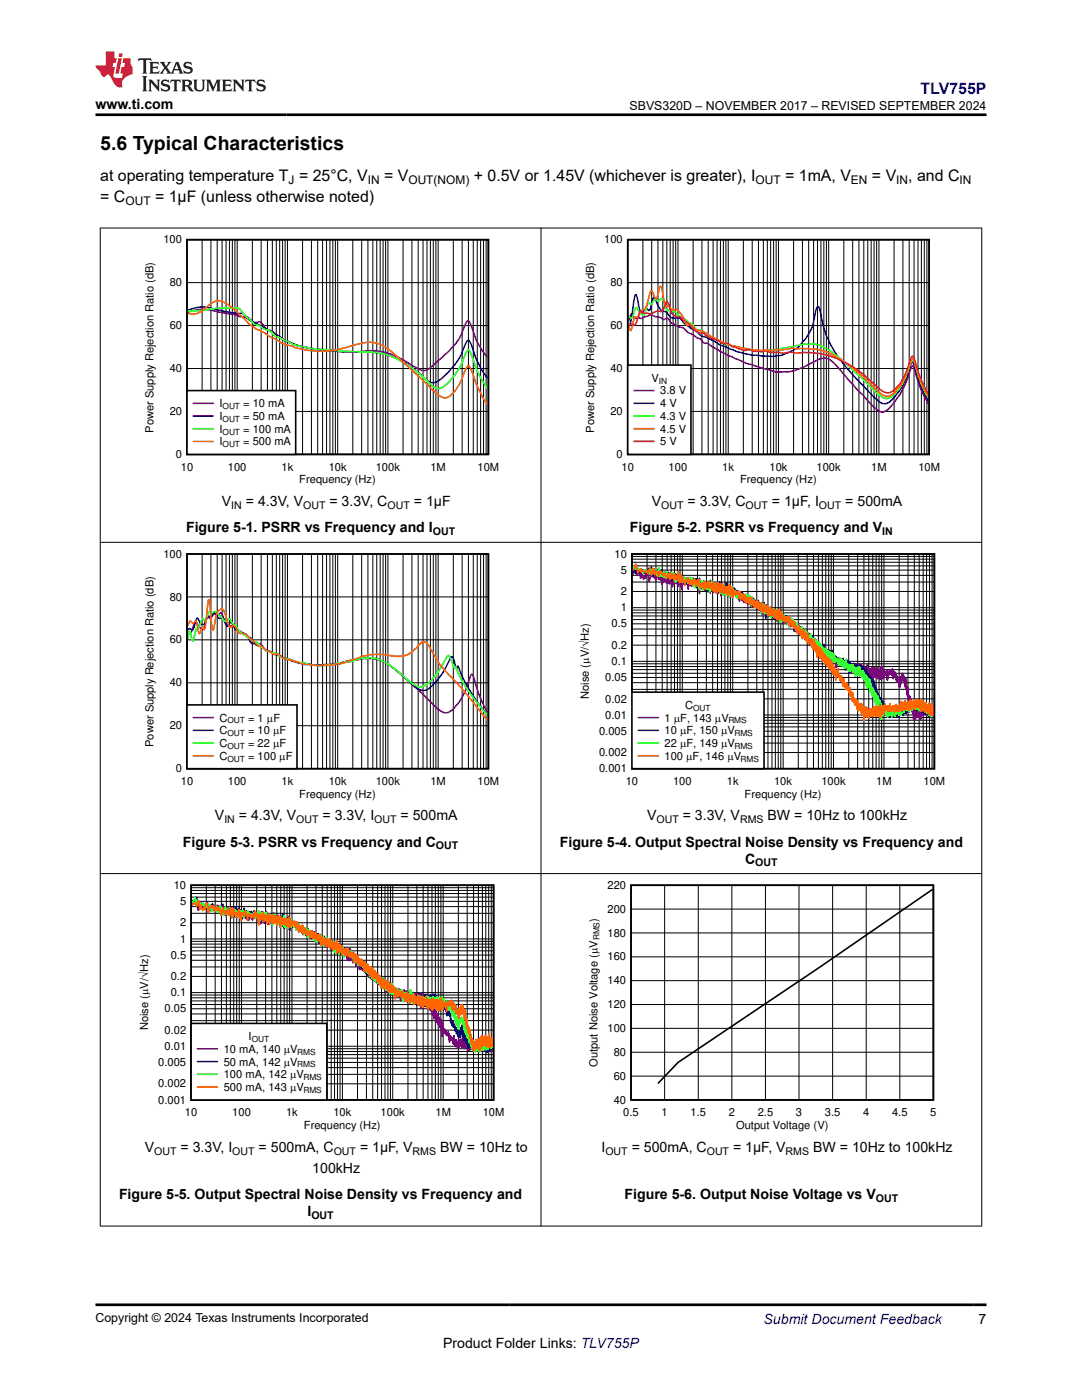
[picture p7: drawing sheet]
<svg xmlns="http://www.w3.org/2000/svg" width="216mm" height="279mm" viewBox="0 0 216 279" stroke-linecap="round" stroke-linejoin="round" font-family="sans-serif">
<defs><g id="words">
<text font-size="3.9" x="20" y="29.9">5.6 Typical Characteristics</text>
<text font-size="3.2" fill="#00f" x="183.7" y="18.7">TLV755P</text>
<g font-size="3.2">
<text x="20" y="40.3">= C</text>
<text x="20" y="36.1">at operating temperature T = 25°C, V</text>
<text x="30.9" y="40.3">= 1µF (unless otherwise noted)</text>
<text x="76.6" y="36.1">= V</text>
<text x="94.5" y="36.1">+ 0.5V or 1.45V (whichever is greater), I</text>
<text x="156.7" y="36.1">= 1mA, V</text>
<text x="174" y="36.1">= V</text>
<text x="181.2" y="36.1">, and C</text>
</g>
<g font-size="2.8">
<text x="19" y="21.8">www.ti.com</text>
<text x="44.3" y="101">V</text>
<text x="49.1" y="101">= 4.3V, V</text>
<text x="65.7" y="101">= 3.3V, C</text>
<text x="82.6" y="101">= 1µF</text>
<text x="130.1" y="101">V</text>
<text x="137.2" y="101">= 3.3V, C</text>
<text x="154" y="101">= 1µF, I</text>
<text x="168.7" y="101">= 500mA</text>
<text x="37.1" y="106.2">Figure 5-1. PSRR vs Frequency and I</text>
<text x="125.7" y="106.2">Figure 5-2. PSRR vs Frequency and V</text>
<text x="42.9" y="163.7">V</text>
<text x="47.7" y="163.7">= 4.3V, V</text>
<text x="64.4" y="163.7">= 3.3V, I</text>
<text x="79.9" y="163.7">= 500mA</text>
<text x="129.1" y="163.7">V</text>
<text x="136.2" y="163.7">= 3.3V, V</text>
<text x="153.2" y="163.7">BW = 10Hz to 100kHz</text>
<text x="36.5" y="169">Figure 5-3. PSRR vs Frequency and C</text>
<text x="111.7" y="169">Figure 5-4. Output Spectral Noise Density vs Frequency and</text>
<text x="148.7" y="172.3">C</text>
<text x="28.9" y="229.8">V</text>
<text x="36" y="229.8">= 3.3V, I</text>
<text x="51.6" y="229.8">= 500mA, C</text>
<text x="71.8" y="229.8">= 1µF, V</text>
<text x="87.8" y="229.8">BW = 10Hz to</text>
<text x="120" y="229.8">I</text>
<text x="126" y="229.8">= 500mA, C</text>
<text x="146.3" y="229.8">= 1µF, V</text>
<text x="162.3" y="229.8">BW = 10Hz to 100kHz</text>
<text x="23.7" y="239.3">Figure 5-5. Output Spectral Noise Density vs Frequency and</text>
<text x="62.3" y="234.1">100kHz</text>
<text x="124.6" y="239.3">Figure 5-6. Output Noise Voltage vs V</text>
<text x="61.3" y="242.7">I</text>
<text x="88.4" y="269">Product Folder Links: TLV755P</text>
<text x="195.3" y="264.2">7</text>
</g>
<text font-size="2.8" fill="#00f" x="152.4" y="264.2">Submit Document Feedback</text>
<g font-size="2.5">
<text x="125.6" y="21.9">SBVS320D – NOVEMBER 2017 – REVISED SEPTEMBER 2024</text>
<text x="19" y="263.9">Copyright © 2024 Texas Instruments Incorporated</text>
</g>
<g font-size="2.4">
<text x="25" y="40.9">OUT</text>
<text x="57.6" y="36.7">J</text>
<text x="73.4" y="36.7">IN</text>
<text x="81.5" y="36.7">OUT(NOM)</text>
<text x="150.7" y="36.7">OUT</text>
<text x="169.8" y="36.7">EN</text>
<text x="178.8" y="36.7">IN</text>
<text x="191.5" y="36.7">IN</text>
</g>
<g font-size="2.2">
<text x="32.6" y="48.6">100</text>
<text x="120.6" y="48.6">100</text>
<text x="33.9" y="57.1">80</text>
<text x="121.8" y="57.1">80</text>
<text x="33.9" y="65.7">60</text>
<text x="121.8" y="65.7">60</text>
<text x="33.9" y="74.3">40</text>
<text x="121.8" y="74.3">40</text>
<text x="130" y="76.2">V</text>
<text x="33.9" y="82.8">20</text>
<text x="43.8" y="81.3">I</text>
<text x="43.8" y="83.8">I</text>
<text x="48.5" y="81.3">= 10 mA</text>
<text x="48.5" y="83.8">= 50 mA</text>
<text x="121.8" y="82.8">20</text>
<text x="131.7" y="78.7">3.8 V</text>
<text x="131.7" y="81.3">4 V</text>
<text x="131.7" y="83.8">4.3 V</text>
<text x="30.6" y="86.3" transform="rotate(-90 30.6 86.3)">Power Supply Rejection Ratio (dB)</text>
<text x="43.8" y="86.4">I</text>
<text x="43.8" y="88.9">I</text>
<text x="48.5" y="86.4">= 100 mA</text>
<text x="48.5" y="88.9">= 500 mA</text>
<text x="118.6" y="86.3" transform="rotate(-90 118.6 86.3)">Power Supply Rejection Ratio (dB)</text>
<text x="131.7" y="86.3">4.5 V</text>
<text x="131.7" y="88.9">5 V</text>
<text x="35.1" y="91.4">0</text>
<text x="36.1" y="94">10</text>
<text x="45.5" y="94">100</text>
<text x="56.2" y="94">1k</text>
<text x="65.6" y="94">10k</text>
<text x="75" y="94">100k</text>
<text x="85.9" y="94">1M</text>
<text x="95.3" y="94">10M</text>
<text x="123" y="91.4">0</text>
<text x="124" y="94">10</text>
<text x="133.4" y="94">100</text>
<text x="144.1" y="94">1k</text>
<text x="153.5" y="94">10k</text>
<text x="162.9" y="94">100k</text>
<text x="173.8" y="94">1M</text>
<text x="183.2" y="94">10M</text>
<text x="59.7" y="96.5">Frequency (Hz)</text>
<text x="147.7" y="96.5">Frequency (Hz)</text>
<text x="32.6" y="111.3">100</text>
<text x="122.6" y="111.3">10</text>
<text x="33.9" y="119.9">80</text>
<text x="123.9" y="118.8">2</text>
<text x="123.9" y="114.5">5</text>
<text x="122" y="125.2">0.5</text>
<text x="123.9" y="122">1</text>
<text x="33.9" y="128.4">60</text>
<text x="122" y="129.5">0.2</text>
<text x="33.9" y="137">40</text>
<text x="120.8" y="135.9">0.05</text>
<text x="122" y="132.7">0.1</text>
<text x="117.5" y="139.5" transform="rotate(-90 117.5 139.5)">Noise (PV/óHz)</text>
<text x="120.8" y="143.4">0.01</text>
<text x="120.8" y="140.2">0.02</text>
<text x="136.7" y="141.5">C</text>
<text x="30.6" y="149.1" transform="rotate(-90 30.6 149.1)">Power Supply Rejection Ratio (dB)</text>
<text x="33.9" y="145.6">20</text>
<text x="43.8" y="144">C</text>
<text x="43.8" y="146.5">C</text>
<text x="43.8" y="149.1">C</text>
<text x="49.5" y="144">= 1</text>
<text x="49.5" y="146.5">= 10</text>
<text x="49.5" y="149.1">= 22</text>
<text x="53.3" y="144">P</text>
<text x="54.5" y="146.5">P</text>
<text x="54.5" y="149.1">P</text>
<text x="54.5" y="144">F</text>
<text x="55.8" y="146.5">F</text>
<text x="55.8" y="149.1">F</text>
<text x="119.5" y="146.6">0.005</text>
<text x="132.6" y="144">1</text>
<text x="132.6" y="146.5">10</text>
<text x="132.6" y="149.1">22</text>
<text x="134.5" y="144">P</text>
<text x="135.7" y="146.5">PF, 150</text>
<text x="135.7" y="149.1">PF, 149</text>
<text x="135.7" y="144">F, 143</text>
<text x="142.7" y="144">PV</text>
<text x="143.9" y="146.5">P</text>
<text x="143.9" y="149.1">P</text>
<text x="145.2" y="146.5">V</text>
<text x="145.2" y="149.1">V</text>
<text x="35.1" y="154.1">0</text>
<text x="43.8" y="151.6">C</text>
<text x="49.5" y="151.6">= 100</text>
<text x="55.7" y="151.6">P</text>
<text x="57" y="151.6">F</text>
<text x="119.5" y="154.1">0.001</text>
<text x="119.5" y="150.9">0.002</text>
<text x="132.6" y="151.6">100</text>
<text x="136.9" y="151.6">PF, 146</text>
<text x="145.1" y="151.6">P</text>
<text x="146.4" y="151.6">V</text>
<text x="36.1" y="156.7">10</text>
<text x="45.5" y="156.7">100</text>
<text x="56.2" y="156.7">1k</text>
<text x="59.7" y="159.2">Frequency (Hz)</text>
<text x="65.6" y="156.7">10k</text>
<text x="75" y="156.7">100k</text>
<text x="85.9" y="156.7">1M</text>
<text x="95.3" y="156.7">10M</text>
<text x="124.8" y="156.7">10</text>
<text x="134.3" y="156.7">100</text>
<text x="145" y="156.7">1k</text>
<text x="148.6" y="159.2">Frequency (Hz)</text>
<text x="154.5" y="156.7">10k</text>
<text x="163.9" y="156.7">100k</text>
<text x="174.8" y="156.7">1M</text>
<text x="184.3" y="156.7">10M</text>
<text x="34.7" y="177.4">10</text>
<text x="121.2" y="177.4">220</text>
<text x="35.9" y="184.9">2</text>
<text x="35.9" y="180.6">5</text>
<text x="119.2" y="184" transform="rotate(-90 119.2 184)">)</text>
<text x="121.2" y="182.2">200</text>
<text x="34.1" y="191.3">0.5</text>
<text x="35.9" y="188.1">1</text>
<text x="121.2" y="191.7">160</text>
<text x="121.2" y="186.9">180</text>
<text x="34.1" y="195.6">0.2</text>
<text x="121.2" y="196.4">140</text>
<text x="32.8" y="202">0.05</text>
<text x="34.1" y="198.8">0.1</text>
<text x="121.2" y="201.2">120</text>
<text x="29.6" y="205.6" transform="rotate(-90 29.6 205.6)">Noise (PV/óHz)</text>
<text x="32.8" y="209.5">0.01</text>
<text x="32.8" y="206.3">0.02</text>
<text x="49.6" y="207.6">I</text>
<text x="121.2" y="206">100</text>
<text x="31.6" y="212.8">0.005</text>
<text x="44.6" y="210.1">10 mA, 140</text>
<text x="44.6" y="212.7">50 mA, 142</text>
<text x="44.6" y="215.2">100 mA, 142</text>
<text x="56.6" y="210.1">P</text>
<text x="56.6" y="212.7">P</text>
<text x="57.9" y="215.2">PV</text>
<text x="57.9" y="210.1">V</text>
<text x="57.9" y="212.7">V</text>
<text x="119.2" y="212.9" transform="rotate(-90 119.2 212.9)">Output Noise Voltage (PV</text>
<text x="122.5" y="215.5">60</text>
<text x="122.5" y="210.7">80</text>
<text x="31.6" y="220.3">0.001</text>
<text x="31.6" y="217">0.002</text>
<text x="44.6" y="217.7">500 mA, 143</text>
<text x="57.9" y="217.7">PV</text>
<text x="122.5" y="220.3">40</text>
<text x="36.9" y="222.8">10</text>
<text x="46.3" y="222.8">100</text>
<text x="57.1" y="222.8">1k</text>
<text x="60.6" y="225.3">Frequency (Hz)</text>
<text x="66.5" y="222.8">10k</text>
<text x="75.9" y="222.8">100k</text>
<text x="86.9" y="222.8">1M</text>
<text x="96.3" y="222.8">10M</text>
<text x="124.4" y="222.8">0.5</text>
<text x="132" y="222.8">1</text>
<text x="137.8" y="222.8">1.5</text>
<text x="145.4" y="222.8">2</text>
<text x="146.9" y="225.3">Output Voltage (V)</text>
<text x="151.2" y="222.8">2.5</text>
<text x="158.8" y="222.8">3</text>
<text x="164.6" y="222.8">3.5</text>
<text x="172.2" y="222.8">4</text>
<text x="178" y="222.8">4.5</text>
<text x="185.6" y="222.8">5</text>
</g>
<g font-size="2.1">
<text x="46.2" y="101.6">IN</text>
<text x="60.5" y="101.6">OUT</text>
<text x="77.3" y="101.6">OUT</text>
<text x="131.9" y="101.6">OUT</text>
<text x="148.8" y="101.6">OUT</text>
<text x="163.4" y="101.6">OUT</text>
<text x="86.4" y="106.8">OUT</text>
<text x="176" y="106.8">IN</text>
<text x="44.8" y="164.3">IN</text>
<text x="59.1" y="164.3">OUT</text>
<text x="74.7" y="164.3">OUT</text>
<text x="131" y="164.3">OUT</text>
<text x="147.7" y="164.3">RMS</text>
<text x="87" y="169.5">OUT</text>
<text x="150.7" y="172.9">OUT</text>
<text x="30.8" y="230.4">OUT</text>
<text x="46.4" y="230.4">OUT</text>
<text x="66.6" y="230.4">OUT</text>
<text x="82.3" y="230.4">RMS</text>
<text x="120.8" y="230.4">OUT</text>
<text x="141" y="230.4">OUT</text>
<text x="156.8" y="230.4">RMS</text>
<text x="174.8" y="239.9">OUT</text>
<text x="62.1" y="243.3">OUT</text>
</g>
<g font-size="1.7">
<text x="131.5" y="76.6">IN</text>
<text x="44.4" y="81.7">OUT</text>
<text x="44.4" y="84.2">OUT</text>
<text x="44.4" y="86.7">OUT</text>
<text x="44.4" y="89.3">OUT</text>
<text x="138.3" y="141.8">OUT</text>
<text x="45.4" y="144.4">OUT</text>
<text x="45.4" y="146.9">OUT</text>
<text x="45.4" y="149.5">OUT</text>
<text x="145.3" y="144.4">RMS</text>
<text x="146.6" y="146.9">RMS</text>
<text x="146.6" y="149.5">RMS</text>
<text x="45.4" y="152">OUT</text>
<text x="147.8" y="152">RMS</text>
<text x="119.6" y="187.7" transform="rotate(-90 119.6 187.7)">RMS</text>
<text x="50.2" y="208">OUT</text>
<text x="59.3" y="210.5">RMS</text>
<text x="59.3" y="213">RMS</text>
<text x="60.6" y="215.6">RMS</text>
<text x="60.6" y="218.1">RMS</text>
</g>
</g></defs>
<path d="M37.3 47.8h60.2v42.9h-60.2z" fill="none" stroke="#000" stroke-width=".32"/>
<g fill="none" stroke="#000" stroke-width=".2">
<path d="M37.3 56.4h60.2M40.3 47.8v42.9M42.1 47.8v42.9M43.3 47.8v42.9M44.3 47.8v42.9M45.1 47.8v42.9M45.8 47.8v42.9M46.4 47.8v42.9M46.9 47.8v42.9M47.3 47.8v42.9M50.4 47.8v42.9M52.1 47.8v42.9"/>
<path d="M53.4 47.8v42.9M54.3 47.8v42.9M55.1 47.8v42.9M55.8 47.8v42.9M56.4 47.8v42.9M56.9 47.8v42.9M57.4 47.8v42.9M60.4 47.8v42.9M62.1 47.8v42.9M63.4 47.8v42.9M64.4 47.8v42.9M65.2 47.8v42.9"/>
<path d="M65.8 47.8v42.9M66.4 47.8v42.9M66.9 47.8v42.9M67.4 47.8v42.9M70.4 47.8v42.9M72.2 47.8v42.9M73.4 47.8v42.9M74.4 47.8v42.9M75.2 47.8v42.9M75.9 47.8v42.9M76.4 47.8v42.9M76.9 47.8v42.9"/>
<path d="M77.4 47.8v42.9M80.4 47.8v42.9M82.2 47.8v42.9M83.4 47.8v42.9M84.4 47.8v42.9M85.2 47.8v42.9M85.9 47.8v42.9M86.5 47.8v42.9M87 47.8v42.9M87.4 47.8v42.9M90.5 47.8v42.9M92.2 47.8v42.9"/>
<path d="M93.5 47.8v42.9M94.4 47.8v42.9M95.2 47.8v42.9M95.9 47.8v42.9M96.5 47.8v42.9M97 47.8v42.9M37.3 73.5h60.2M37.3 65h60.2M37.3 82.1h60.2"/>
</g>
<path d="M37.5 62.3a8.9 8.9 0 0 1 6.1 0l1.1 .2a7.2 7.2 0 0 1 3 .7 2.85 2.85 0 0 1 2.3 .8l.7 .3 .5 .1a.81 .81 0 0 1 1.3 .4l.8 .9a3.6 3.6 0 0 1 2.1 1.3l1.3 .8 1.8 .8 3.8 1 6.5 .7 5.9-.3 2.1 .3 2.5 .9 3.7 2.2a2.11 2.11 0 0 0 3.3-.4l3.7-3.5a10.5 10.5 0 0 0 2.8-4.7l.5-.8a2.99 2.99 0 0 1 1.1 1.9 12.3 12.3 0 0 0 2.9 5.3" fill="none" stroke="#7f007f" stroke-width=".32"/>
<path d="M37.5 61.9a7.9 7.9 0 0 1 6.1 0l4 .7a.99 .99 0 0 1 1.4 .5l1.6 1.2 4.9 2.7a6.3 6.3 0 0 0 3.4 1.8l.9 .3 4 .7 5 .4 5.6 .1 2.2 .3 1.7 .6 2.5 1.2 2.1 1.5 1.4 1.1a2.56 2.56 0 0 0 2.8 1.3l1.2-.9 2-2.1a11.4 11.4 0 0 0 2.5-4.6l.4-.7 .3-.1 .6 1a18.2 18.2 0 0 0 3.2 6.6" fill="none" stroke="#00f" stroke-width=".32"/>
<path d="M37.5 62.1l1.9-.1a35.5 35.5 0 0 1 8.2-.5l1.8 1.9a4.5 4.5 0 0 0 2 1.5h.2a5 5 0 0 0 2.3 1.2 3.4 3.4 0 0 0 2.1 1.4l2.6 1.3 3.7 .8 6.5 .5 5.6 .2 2.6 .4 2.3 1 2.5 1.4 1.5 1.1 1.9 1.8a3.4 3.4 0 0 0 2.6 1.5 10.5 10.5 0 0 0 4.2-4.6l.4-1.2a3.8 3.8 0 0 1 1.1-1.9 12 12 0 0 1 1.6 3.9l1.2 2.5 1 1.3" fill="none" stroke="#01ff00" stroke-width=".32"/>
<path d="M37.5 62.5a3.2 3.2 0 0 0 3.5-1l1.1-.9a2.33 2.33 0 0 1 3.1 0l2.1 1.5 .2 .4 2.1 2.1 1.5 1 1.4 .7 1.1 .8 1.4 .6 1.1 .7 3.2 1.1 2.1 .4 3.5 .2 2.3-.3 5.9-1.5h1.3l1.4 .4 1.4 .8 2.1 1.7 7.4 6.9a2.51 2.51 0 0 0 2.9 1.1 10.3 10.3 0 0 0 3.2-5.3l.4-.7 .4-.1 .4 .6 .9 2.7 .8 1.7 1.6 2.7" fill="none" stroke="#ff6500" stroke-width=".32"/>
<path d="M37.3 78h21.7v12.7h-21.7z" fill-rule="evenodd" fill="#fff"/>
<path d="M37.3 78h21.7v12.7h-21.7z" fill="none" stroke="#000" stroke-width=".32"/>
<path d="M38.6 80.5h3.9" fill="none" stroke="#7f007f" stroke-width=".32"/>
<path d="M38.6 83h3.9" fill="none" stroke="#00f" stroke-width=".32"/>
<path d="M38.6 85.6h3.9" fill="none" stroke="#01ff00" stroke-width=".32"/>
<path d="M38.6 88.1h3.9" fill="none" stroke="#ff6500" stroke-width=".32"/>
<path d="M116.4 46.9h71.1v50.1h-71.1z" fill-rule="evenodd" fill="#fff"/>
<path d="M125.3 47.8h60.1v42.9h-60.1z" fill="none" stroke="#000" stroke-width=".32"/>
<g fill="none" stroke="#000" stroke-width=".2">
<path d="M125.3 56.4h60.1M128.3 47.8v42.9M130 47.8v42.9M131.3 47.8v42.9M132.3 47.8v42.9M133.1 47.8v42.9M133.7 47.8v42.9M134.3 47.8v42.9M134.8 47.8v42.9M135.3 47.8v42.9M138.3 47.8v42.9M140.1 47.8v42.9"/>
<path d="M141.3 47.8v42.9M142.3 47.8v42.9M143.1 47.8v42.9M143.8 47.8v42.9M144.3 47.8v42.9M144.8 47.8v42.9M145.3 47.8v42.9M148.3 47.8v42.9M150.1 47.8v42.9M151.3 47.8v42.9M152.3 47.8v42.9M153.1 47.8v42.9"/>
<path d="M153.8 47.8v42.9M154.4 47.8v42.9M154.9 47.8v42.9M155.3 47.8v42.9M158.4 47.8v42.9M160.1 47.8v42.9M161.4 47.8v42.9M162.3 47.8v42.9M163.1 47.8v42.9M163.8 47.8v42.9M164.4 47.8v42.9M164.9 47.8v42.9"/>
<path d="M165.4 47.8v42.9M168.4 47.8v42.9M170.1 47.8v42.9M171.4 47.8v42.9M172.4 47.8v42.9M173.2 47.8v42.9M173.8 47.8v42.9M174.4 47.8v42.9M174.9 47.8v42.9M175.4 47.8v42.9M178.4 47.8v42.9M180.2 47.8v42.9"/>
<path d="M181.4 47.8v42.9M182.4 47.8v42.9M183.2 47.8v42.9M183.9 47.8v42.9M184.4 47.8v42.9M184.9 47.8v42.9M125.3 73.5h60.1M125.3 65h60.1M125.3 82.1h60.1"/>
</g>
<path d="M125.4 64.2l.5-1.5 .2-.1a1.23 1.23 0 0 0 .8 1 .66 .66 0 0 1 1 0l1.2-.5a1.27 1.27 0 0 1 1.6 .1 2.38 2.38 0 0 1 1.6 .5l.8-.2 .5 .4a1.54 1.54 0 0 0 1.2 .9l.8 .5a1.92 1.92 0 0 1 1.6 1l2.8 1.6a.95 .95 0 0 0 1.2 .6l1 .8 3.2 1.7 3.8 1.6 4.1 1.2a9.1 9.1 0 0 0 7.9-.9l.3-.3a5 5 0 0 1 3.9-1l1.4 1.2 3 3.5 3.9 4.3 1.7 1.5 .5 .1 .6-.1 .9-.6 2.1-2.7 1.2-2.2 1.1-3.1a.33 .33 0 0 1 0-.4 .33 .33 0 0 1 .4 0l1.4 4.3 1.6 3.2" fill="none" stroke="#7f007f" stroke-width=".32"/>
<path d="M125.4 65.1l.3-.4 .2-.7 .6-3.9 .2-1 .2-.3 1 3.5 .4-.1 .6-.7 .6 .5 .2-.2 .6-2.3 .2-.2 .4 .8a2.35 2.35 0 0 0 1.8 2.1l.9 .8a1.64 1.64 0 0 0 1.7 .4l.5 .2a9.3 9.3 0 0 0 3.2 2.5 2.54 2.54 0 0 0 2 1.2l2.6 1.5 3.5 1.4 3 .7 3.4 .2a8.7 8.7 0 0 0 8.7-6.1l.5-2.8 .5-1.1 .2 .2 .4 1.3a18.4 18.4 0 0 0 1.7 5.7l1.4 2.4 2.9 3.7 4.8 5.1 .8 .6 .7 .4h.7l.8-.4 1.9-2.1 1.2-2.3 1-2.8a.41 .41 0 0 1 .5-.5l1.4 4.3 1.6 3.3" fill="none" stroke="#00f" stroke-width=".32"/>
<path d="M125.4 63.4h.7l.8-2h.2l.8 1.2 .4 .3h.2l.8-2.4h.2l.4 .2 .2-.1a.87 .87 0 0 1 .8-.8l.4 .3 .6-.5h.2l.4 1a1.72 1.72 0 0 0 1.8 1.6 1.04 1.04 0 0 1 1 .7l1.5 .9 .6 .6 .6 .2 .6 .8a.76 .76 0 0 0 1.2 .4l.4 .2a2.75 2.75 0 0 0 2.2 1.5l1.6 .8a2.16 2.16 0 0 0 1.6 .5l.6 .4 .6 .1 1.9 .6 3.6 .1 .6-.1h.8l1.8-.2 .8-.3 1.6-.1 2.2-.6h.8a7 7 0 0 1 4.7 1.2l2 1.6 4.5 4.1 3.3 3.2 1.3 .7h.6l.6-.3 1.6-1.8 1.2-2 1.1-3.1a.32 .32 0 0 1 .1-.3 .32 .32 0 0 1 .3-.1l1.4 4.3 1.6 3.3" fill="none" stroke="#01ff00" stroke-width=".32"/>
<path d="M125.4 64.8l.3 1 .2 .2 .8-2.7h.6l.4-.8a1.08 1.08 0 0 1 1-.9l.4-.8 .8-2.8h.2l.6 1.5 .2 .2 .8-2.5h.2l.2 .8 .6 2.9 .2 .2h.2a.76 .76 0 0 1 .8 .6 .82 .82 0 0 0 1 0 6.5 6.5 0 0 1 2.1 3.1l.2 .2 .5-.4 .5 .5a2.77 2.77 0 0 0 2 1l2 1.3 2 .9a12.6 12.6 0 0 0 3.9 1.1l3.8 .6 1.2-.1 .8 .1 1.2-.3 1 .1a8.3 8.3 0 0 1 3.2-.2l2.4 .1a11.1 11.1 0 0 1 4.5 1.1l3.2 2.1 2.8 2.3 3.3 3.2 1.4 .7 .6-.1 .5-.2 1.5-1.6 1.1-1.9 1.2-3.2a.34 .34 0 0 1 0-.3 .34 .34 0 0 1 .4-.1l1.5 4.5 1.5 3" fill="none" stroke="#ff6500" stroke-width=".32"/>
<path d="M125.4 65.2l.3-.4a.57 .57 0 0 1 .8 .1 1.71 1.71 0 0 0 .8-1.5l.4-1.2a.56 .56 0 0 1 .8 .3h.4a1.66 1.66 0 0 0 1.8-.3l.8-.1a.58 .58 0 0 0 .8-.2l.6-1.6 .2-.1 .5 .9a2.44 2.44 0 0 0 1 1.9l.3 .2 .9 .1 1.9 1.6a3.1 3.1 0 0 0 2.7 1.6l1.2 .8 1.6 .6a1.93 1.93 0 0 0 2 .7 2.45 2.45 0 0 0 1.6 .7l.8 .4a1.79 1.79 0 0 0 1.9 0 6 6 0 0 0 3.4 .4l.8 .2h1.8l.8 .2 1.4-.2 1 .2 3.2-.1 1.5 .1 2.3 .5 2.4 1 2 1.2 2.1 1.5 3.6 3.2 1.3 .5 1-.3 1.4-1.5 1.2-2 1.1-3a.36 .36 0 0 1 0-.3 .36 .36 0 0 1 .4-.1l1.4 4.2 1.6 3.2" fill="none" stroke="#f00" stroke-width=".32"/>
<path d="M125.3 72.9h12.6v17.8h-12.6z" fill-rule="evenodd" fill="#fff"/>
<path d="M125.3 72.9h12.6v17.8h-12.6z" fill="none" stroke="#000" stroke-width=".32"/>
<path d="M126.6 77.9h3.8" fill="none" stroke="#7f007f" stroke-width=".32"/>
<path d="M126.6 80.5h3.8" fill="none" stroke="#00f" stroke-width=".32"/>
<path d="M126.6 83h3.8" fill="none" stroke="#01ff00" stroke-width=".32"/>
<path d="M126.6 85.6h3.8" fill="none" stroke="#ff6500" stroke-width=".32"/>
<path d="M126.6 88.1h3.8" fill="none" stroke="#f00" stroke-width=".32"/>
<path d="M28.5 109.7h71v50h-71z" fill-rule="evenodd" fill="#fff"/>
<path d="M37.3 110.6h60.2v42.8h-60.2z" fill="none" stroke="#000" stroke-width=".32"/>
<g fill="none" stroke="#000" stroke-width=".2">
<path d="M37.3 119.1h60.2M40.3 110.6v42.8M42.1 110.6v42.8M43.3 110.6v42.8M44.3 110.6v42.8M45.1 110.6v42.8M45.8 110.6v42.8M46.4 110.6v42.8M46.9 110.6v42.8M47.3 110.6v42.8M50.4 110.6v42.8M52.1 110.6v42.8"/>
<path d="M53.4 110.6v42.8M54.3 110.6v42.8M55.1 110.6v42.8M55.8 110.6v42.8M56.4 110.6v42.8M56.9 110.6v42.8M57.4 110.6v42.8M60.4 110.6v42.8M62.1 110.6v42.8M63.4 110.6v42.8M64.4 110.6v42.8M65.2 110.6v42.8"/>
<path d="M65.8 110.6v42.8M66.4 110.6v42.8M66.9 110.6v42.8M67.4 110.6v42.8M70.4 110.6v42.8M72.2 110.6v42.8M73.4 110.6v42.8M74.4 110.6v42.8M75.2 110.6v42.8M75.9 110.6v42.8M76.4 110.6v42.8M76.9 110.6v42.8"/>
<path d="M77.4 110.6v42.8M80.4 110.6v42.8M82.2 110.6v42.8M83.4 110.6v42.8M84.4 110.6v42.8M85.2 110.6v42.8M85.9 110.6v42.8M86.5 110.6v42.8M87 110.6v42.8M87.4 110.6v42.8M90.5 110.6v42.8M92.2 110.6v42.8"/>
<path d="M93.5 110.6v42.8M94.4 110.6v42.8M95.2 110.6v42.8M95.9 110.6v42.8M96.5 110.6v42.8M97 110.6v42.8M37.3 136.3h60.2M37.3 127.7h60.2M37.3 144.8h60.2"/>
</g>
<path d="M37.5 126.1h.7l.7-2h.3l.7 1.2 .5 .4 .2-.1 .8-2.3 .2-.1 .4 .2 .1-.1a.87 .87 0 0 1 .9-.8l.4 .3 .6-.5h.2l.4 1a1.72 1.72 0 0 0 1.8 1.6 1.04 1.04 0 0 1 1 .7l1.4 .9 .6 .6 .6 .2 .6 .8a.76 .76 0 0 0 1.2 .4l.4 .2a2.75 2.75 0 0 0 2.3 1.5l1.5 .8a2.16 2.16 0 0 0 1.7 .5l.6 .4 .6 .1 1.8 .6 3.6 .1 .6-.1h.9l1.7-.1 .9-.3 1.6-.2 2.2-.6h.8a7 7 0 0 1 4.6 1.2l2 1.6 4.6 4.1 3.2 3.2 1.3 .7h.7l.6-.3 1.6-1.7 1.1-2.1 1.1-3a.32 .32 0 0 1 .1-.4 .32 .32 0 0 1 .4-.1l1.4 4.3 1.6 3.3" fill="none" stroke="#7f007f" stroke-width=".32"/>
<path d="M37.5 125.5h.4l.4 .2h.2l.9-2.4 .3 .6a.82 .82 0 0 0 .9 .8l.1-.2 .9-1.6 .5 .2 .7-.9 .2 .1 .8 1.2 .6-.3 .2 .1 .8 1.7 .6-.8h.2l.4 .8a1.8 1.8 0 0 0 1.4 1.1l.8 .3a1.42 1.42 0 0 1 1 1.4l.4 .6 .6 .1 .6 .3a2.07 2.07 0 0 1 1.7 .9l.8 .3a5.3 5.3 0 0 0 2.4 1 1.87 1.87 0 0 0 1.6 .7 10.6 10.6 0 0 0 4.4 1h3.6a1.69 1.69 0 0 1 1.6-.1l.9-.3a2.09 2.09 0 0 1 1.6-.3 7.9 7.9 0 0 1 8.1 1l4.7 4.1 .9 .5 .8 .2 .6-.1 .7-.5 1.6-1.6 .9-1.2 1.5-3a.36 .36 0 0 1 .5-.3 .36 .36 0 0 1 .2 .5l.3 .9a.99 .99 0 0 0 .4 1l.2-.6 1.2 2.8 1.4 2.4 1.4 2.2 1.9 2.5" fill="none" stroke="#00f" stroke-width=".32"/>
<path d="M37.5 127.6l.2-1.6 .2 .1 .4 1.7 .2 .2 .7-2.5 .5-.4 .7-1.6h.2l.3 .4 .9-1.8 .5 .2 .7-.2 2 2 .8-.6 .6 .9 .6 .4a7.4 7.4 0 0 0 3 2.7l.6 .6 .8 .2 .6 .7a3.1 3.1 0 0 0 1.9 1.1l.4 .2a2.34 2.34 0 0 1 1.7 .9l1.7 .4a7.6 7.6 0 0 0 3.4 .8l1.2 .3 2.4 .1 2.4-.4a2.61 2.61 0 0 0 1.9-.4 8.9 8.9 0 0 0 3.2-.6 7.1 7.1 0 0 1 5.2 1.1l1.4 1 3.6 3 1 .5h.9l.8-.4 1.3-1.2 1.1-1.4 1.6-2.8 .5-.4 .5 .9 .4 1.3 .2 .3 .3-.2 1.2 2.7 1.3 2.1 3.8 5" fill="none" stroke="#01ff00" stroke-width=".32"/>
<path d="M37.5 124.9l.4-1 .6 .5 .4-.5 .3 .1 .5 2.5 .2-.2 .5-1.1 .3 .5 .2-.3 .7-5.7h.2l.5 5.8 .3 .3 .4-2.2a2.13 2.13 0 0 1 1.2-2.1 1.28 1.28 0 0 1 .8 1.1l.8 2.5 .2 .1 .6-.4a1.51 1.51 0 0 1 .8 1.1l.4 .5a1.98 1.98 0 0 1 2.2 1.2l1.2 1a.75 .75 0 0 0 1 .4 3.8 3.8 0 0 0 1.9 1.2l.6 .4 .6-.1 .4 .2a4.9 4.9 0 0 0 3 1.2l.4 .1a15.6 15.6 0 0 0 5 .8h1.8l.6-.2a11.3 11.3 0 0 0 3.7-.9l2-.7 2-.4h2.4l2.3 .4 1.7-.1 .9-.3 .9-.6 1.8-1.8h.8l.7 1 2.2 3.8h.2l1.5 1.8 2.3 2.3 5.4 6.8" fill="none" stroke="#ff6500" stroke-width=".32"/>
<path d="M37.3 140.7h22v12.7h-22z" fill-rule="evenodd" fill="#fff"/>
<path d="M37.3 140.7h22v12.7h-22z" fill="none" stroke="#000" stroke-width=".32"/>
<path d="M38.6 143.2h3.9" fill="none" stroke="#7f007f" stroke-width=".32"/>
<path d="M38.6 145.8h3.9" fill="none" stroke="#00f" stroke-width=".32"/>
<path d="M38.6 148.3h3.9" fill="none" stroke="#01ff00" stroke-width=".32"/>
<path d="M38.6 150.8h3.9" fill="none" stroke="#ff6500" stroke-width=".32"/>
<path d="M115.4 109.7h73.1v50h-73.1z" fill-rule="evenodd" fill="#fff"/>
<path d="M126.1 110.6h60.3v42.8h-60.3z" fill="none" stroke="#000" stroke-width=".32"/>
<g fill="none" stroke="#000" stroke-width=".2">
<path d="M126.1 118h60.3M126.1 116.2h60.3M126.1 114.8h60.3M126.1 113.8h60.3M126.1 112.9h60.3M126.1 112.2h60.3M126.1 111.6h60.3M126.1 111h60.3M129.1 110.6v42.8M130.9 110.6v42.8M132.1 110.6v42.8M133.1 110.6v42.8"/>
<path d="M133.9 110.6v42.8M134.6 110.6v42.8M135.2 110.6v42.8M135.7 110.6v42.8M136.1 110.6v42.8M139.2 110.6v42.8M140.9 110.6v42.8M142.2 110.6v42.8M143.2 110.6v42.8M144 110.6v42.8M144.6 110.6v42.8M145.2 110.6v42.8"/>
<path d="M145.7 110.6v42.8M146.2 110.6v42.8M149.2 110.6v42.8M151 110.6v42.8M152.3 110.6v42.8M153.2 110.6v42.8M154 110.6v42.8M154.7 110.6v42.8M155.3 110.6v42.8M155.8 110.6v42.8M156.3 110.6v42.8M159.3 110.6v42.8"/>
<path d="M161.1 110.6v42.8M162.3 110.6v42.8M163.3 110.6v42.8M164.1 110.6v42.8M164.8 110.6v42.8M165.4 110.6v42.8M165.9 110.6v42.8M166.3 110.6v42.8M169.4 110.6v42.8M171.1 110.6v42.8M172.4 110.6v42.8M173.3 110.6v42.8"/>
<path d="M174.1 110.6v42.8M174.8 110.6v42.8M175.4 110.6v42.8M175.9 110.6v42.8M176.4 110.6v42.8M179.4 110.6v42.8M181.2 110.6v42.8M182.4 110.6v42.8M183.4 110.6v42.8M184.2 110.6v42.8M184.9 110.6v42.8M185.5 110.6v42.8"/>
<path d="M186 110.6v42.8M126.1 139.5h60.3M126.1 137.6h60.3M126.1 136.2h60.3M126.1 135.2h60.3M126.1 134.4h60.3M126.1 133.6h60.3M126.1 133h60.3M126.1 132.5h60.3M126.1 132h60.3M126.1 128.8h60.3M126.1 126.9h60.3"/>
<path d="M126.1 125.5h60.3M126.1 124.5h60.3M126.1 123.7h60.3M126.1 122.9h60.3M126.1 122.3h60.3M126.1 121.8h60.3M126.1 121.3h60.3M126.1 150.2h60.3M126.1 148.3h60.3M126.1 147h60.3M126.1 145.9h60.3M126.1 145.1h60.3"/>
<path d="M126.1 144.4h60.3M126.1 143.7h60.3M126.1 143.2h60.3M126.1 142.7h60.3"/>
</g>
<path d="M126.2 114.6l.6-.6 .4 .8 .3-1.2 .3 1.8 .2-1 .4 1.2 .3-.8 .1 .6 .4-1.3 .3 1.9 .5-1.4 .2 .5 .2-.2v.3l.1-.6 .1 .8 .1-.3 .1 .6 .1-.2 .1 .2 .1-1.1 .1 .6 .1-.2 .2 .7 .2-.7 .1 .8 .1-.6 .2 1.4 .1-.9 .1 .6 .1-1.2 .1 .9h.2v-.4l.4 .8v-.8l.2 .8 .1-1.3 .2 1.5v-.9l.1 .6 .1-.2v.2l.2-1.3 .2 2.1 .1-1.8 .2 1.3 .1-1.3 .1 1.1v-.8l.2 .8v-.3l.1 .4v-.4l.1 .3v-.4l.1 .3v-.2v1l.2-1.1v.7l.1-1 .1 .9v-1.2l.3 1.7 .1-1.1v1.6l.1-1.7v.8l.1-.5 .1 .4 .1-.5 .1 .5 .1-.5 .1 .7 .1-1.1 .1 .8 .1-.5 .1 .4 .1-.1 .1 1.3 .1-1.2 .1 .4 .1-.5 .1 .2 .1-.1 .1 .5 .2-.3v.5l.2-.6v.4l.1-.6 .1 .6v-.4l.2 .7 .2-1.4 .1 .9 .1-.6 .2 1v-.4l.1 .8v-.6l.1 .1 .1 1.5v-1.9v.8l.1-1.1 .2 .5v-.7l.1 1.3 .2-1 .1 1.1 .1-1.6 .2 2 .1-1.4v1l.1-.5v.5l.1-1 .1 .8v-.4l.1 .3v-.2l.1 1.1 .1-1.4 .1 1.2 .1-1.6v.9l.1-.7v.5l.1-.2v1.6l.1-1.5 .1 .6 .1-.8v.7v-1l.1 1.2 .2-.9v1.5l.1-1.7v1l.1-.7 .1 1.3 .1-1.3v.9l.1-1 .1 1.4 .1-1v.9l.1-1.5 .1 1.4v-.9v1.5l.1-1.5v1.2l.1-1.5 .1 1.5 .1-1.4v1.1v-1.1l.2 1.3v-1.2l.1 2.1v-2l.1 1.2v-1.2l.1 1.3 .1-1.3 .1 1.4v-1.3v1.3l.1-1.3v1.3l.1-1.1 .1 1 .1-1v1.1v-1.2l.1 .9v-.7l.1 1.1 .2-1.3v1.1l.1-1.1v1.6l.1-1.6 .1 1.4 .1-1v1.3v-1.3v.9l.1-1v1l.1-1.5v1.6v-1.6l.2 1.9 .1-1.3 .1 .9v-.9l.1 .9v-.7v.9v-.6v.6v-.6v.4l.1-.4v.3l.1-.3 .1 .3 .1-.7 .1 .6 .1-.5v1l.2-.9 .1 .6v-.5v1.3l.1-1.4 .2 1.4 .1-1v1.7l.1-1.3v.1l.1-.2v.5l.1-.1 .1 .2 .1-.1v.3v-.6l.1 1.1 .2-1.4 .1 .5v-.3l.1 1.6v-1.2l.1 .7 .1-.7 .1 1 .1-.9 .1 1v-.7l.1 .9 .1-.6v.8l.1-.9v.8l.1-.8v.6l.1-.5v.6l.1-.6v.5l.1-.6 .1 1.3v-1.1l.1 .8 .1-1 .1 1 .1-.7 .1 .9v-1.2v1.5v-1l.1 .6 .1-.4v.4v-.2l.1 .5 .1-1v1.1l.1-1.1 .1 1v-1.1l.1 1.4 .1-1.1 .1 1.2 .1-1 .1 1.2 .1-1.3v1.4l.1-1 .1 .8v-1.1v1.3l.1-1 .2 .9v-.6l.1 1.5v-1.7v1.2l.1-1.2 .1 1.3v-1.3v1.3v-1.2v1l.1-.7v.9l.1-1.2 .1 1.2 .1-.8v1.2v-1.1l.1 .7 .1-.9v.8l.1-.6v.7v-.6l.1 .7v-1v1.6v-1.4l.1 1.2 .1-1.4 .1 1.3 .1-1.2v1.5l.1-1.3v1.2l.1-1.3 .2 1.4v-1.6v1.8l.1-1.1 .1 .9v-1.1l.1 1.2v-1.3l.2 1.6 .1-1.2v1l.1-.9v.7v-.6v1.1v-1.5v1.4l.2-1.3 .1 1.4v-1.3l.1 1.3 .1-.9v1.6l.1-2.5v2.1l.1-1.6 .1 1.3 .1-1v1.4l.1-1.4v1.4v-1.1v1.2l.1-1.5v1.3v-1.1l.2 1.2v-1.3v1.2l.1-.9v1v-1.1v1.3l.1-1.1 .1 1.3v-1.6v1.9v-1.6l.1 1.4 .1-1.1 .1 .9 .1-.7 .1 .7v-.9l.1 1.3 .1-1 .1 1 .1-1.2v.6l.1-.6v1l.1-.4 .1 .7 .1-1.4v1.3l.1 .2v-1.1l.2 1.3 .1-1 .1 1.1 .1-1 .1 .9 .1-.9 .2 2 .1-1.6 .1 .8v-1l.1 1.5 .1-1.4v1.2l.1-.2v.4l.1-.4v.6l.2-1.4v1.7l.1-.7v.8l.1-1.2 .1 1.5 .1-1.3v.7l.2-.6v1.2l.1-1.3 .1 1.3v-1.3v1.2l.1-.5 .1 .5v-.3v.2v-.6l.2 1.1v-.3l.1 1v-1.8v1.1l.1-.9 .1 1.1v-1.3l.1 2 .1-1.3 .1 1.3v-1.2v.9l.1-.4v.5l.1-1.3 .1 1.4v-.7v1l.1-1.2 .1 1.5v-.9l.1 .4v-.7v.9l.1-1.1 .1 1.7 .1-1.7v1.9l.2-1.4v1v-1.4l.1 2.2v-1.8l.1 1.3v-1.1l.1 1.3 .1-.7 .1 1v-1.6v1.5l.1-1.1 .1 1.1v-.9v.8v-1v1.2l.1-1 .2 1.5v-1.1l.1 1v-1.2v1l.1-1.1v.9v-.7l.2 1.6 .1-1.2v1.4l.1-1.6v1.3v-.7v1l.1-1.4 .1 1.6v-1.2v1.7l.1-1.8v1l.1-.9v1l.1-.6v.7l.1-1.1 .1 1.8 .1-1.8 .1 1.7 .1-1.4v1.2l.1-1.1v.8v-.7v1.4l.1-1.6v1.2v-1.1l.1 1.4v-1.2l.1 1.5v-1.4l.1 1.4v-1.3v1.7l.1-1.9 .1 1.9v-1.6v1.4l.1-1.4 .1 1.2v-1.3l.1 1.8 .1-1.6v1.5l.1-1.1v1l.1-1.1 .1 1.4 .1-1.5v1.4v-.6v.6l.1-.6v.1l.2-.2v.2l.1-.5 .1 2.4 .1-2.2 .1 1.1 .1-.5 .1 1 .1-1.1 .1 .9 .1-.8 .1 1v-1v.6l.1-.4 .1 .3v-.2l.1 .7v-.8l.2 1.1v-1.1v1.1l.1-.8 .1 .8 .1-1.2 .1 1.2 .1-.8v.8l.1-.5v1.3l.1-1.4v.8l.1-1v1l.1-1.1v.5l.1-.5 .1 1.7v-1.6v1.5l.1-1.6 .1 .9 .1-.6v1.3l.2-1.4 .1 1.9 .1-1.3v.2v-.4l.1 .9v-.9v.6l.1-.3v.3l.1-.8v1.1l.1-1.2 .2 1.8v-1.8l.1 2v-1.9l.2 1.6v-1.3l.1 1.2v-1.2v1.2l.1-.8v.5l.1-.6v.6l.1-.8v1.2l.1-1.7 .1 2.1v-1.4l.1 .8 .1-.7v1.2l.2-1.7 .1 2 .1-1.5v1.2l.1-1.4 .1 1.5v-1.6l.1 2v-2.1l.1 2v-1.3v1.1l.1-1.2 .1 1.1v-1.2l.1 1.2v-1.1l.1 .9v-1.1l.1 1.4v-1.3l.1 1v-1.6l.1 2.2 .1-1.6 .1 1.3 .1-1.1v1.7v-1.8l.1 1.3v-1.1l.1 1.1v-1.3l.2 1.3v-.9v1.3v-1.3v1.2l.2-1.7 .1 1.7 .1-1.3v1.8v-1.7v1.2v-1.5l.1 1.8 .1-2.1v2l.1-1.8 .1 1.7v-1.6l.2 1.5v-1.4v1.4v-1.6v1.8l.1-1.8v1.7l.1-1.2v1.1v-1.7l.1 1.9v-1.8l.1 2.1v-1.6v1.2l.1-1.4 .1 1.6v-1.7l.2 2.1 .1-2.6 .1 2.1v-1.7l.1 1.7v-2.3l.1 2.5 .1-1.7v1.5v-1.5l.1 1.8 .1-1.8v1.7v-1.7v1.4v-1.2l.1 .9v-.8v.2l.1-.2 .2 .8 .1-.7v.5l.1-.9 .2 2.1v-1.4l.1 1 .3-1.7v.8l.2-.7 .1 .7v-.5l.1 .7 .1-1.2 .2 2 .1-1.6 .1 1.1 .1-.9 .1 .8 .1-.6 .1 1.3v-1.1l.1 1.5v-1.1l.1 1.2v-.9l.1 .7v-.5v.6l.1-.4 .1 .6 .1-.4 .1 1.4 .1-2.2v1.3l.1-.9 .1 1 .1-1.9 .1 .9v-1.1l.2 1.2v-1l.1 1.5v-1.1l.3 2.1 .1-1.6 .3 2.6v-1v1.6l.1-1.4v1.8v-1.7l.2 2.6 .2-1v1v-1l.1 1.3 .1-.7v1.4v-1.4l.1 1.5v-.9l.3 2.1v-1.1v1v-1v.6v-.4l.1 1.3v-1.3l.1 1.2v-1v2l.1-1.9 .1 2.1 .1-1.7 .1 1.4v-1.5v1v-.7l.1 1 .1-.6v.5v-1.8l.1 1.8v-1.3v.7l.1-.9v1.1l.2-1.2v1.5v-1.7l.1 1v-.6v1.5l.1-1.6v1l.1-1.5 .1 2.7v-2.5l.2 2v-2.6l.1 1.7v-1.3l.1 1.5v-2v2.1l.1-1.7 .1 1.6 .1-1.7 .2 1.5 .1-1.4v1.6v-2l.1 2v-1.7v1.7l.2-1.5v1.8l.1-2.1v1.8v-1.5l.1 1.3 .1-1.4v1.8l.2-2.6 .1 2.7v-2.2v1.6v-1.3l.1 1.5v-1.3l.1 1.6 .1-1.6v1.6v-1.7l.1 1.5 .1-1.5v1.3v-1l.1 1.3 .1-1.7" fill="none" stroke="#7f007f" stroke-width=".32"/>
<path d="M126.2 114.2h.1l.3-.6 .3 .9 .3-1.2 .2 .6h.2l.1 .3 .3-.6 .4 .7 .2-.2 .1 .4 .3-.9 .2 .7 .4-.9 .1 .1 .1 1 .2-1.4 .1 1.9 .2-1.2h.1l.1-.3 .1 .6 .2-.4 .1 .9 .1-1 .2 .9 .2-.9 .2 1.3 .2-1 .1 .9 .2-1 .3 1.5 .2-1.2 .2 1 .1-.8 .2 .6 .1-.7 .1 .7 .1-.7 .1 1 .1-.3 .1 .4 .1-.8 .3 1.3 .1-1.2 .1 .9 .1-.6 .1 .3 .1-.6 .1 1.5 .1-1.6 .2 1.3 .1-.5 .1 .9 .2-1.3 .2 1.2 .1-1.1v1.2l.1-1.1 .1 1 .1-1.3v.9l.1-.4 .2 .9 .2-1 .3 1.3 .2-1.2 .2 1.3v-.8l.1 .5v-.7l.2 .5 .1-.8 .1 .9 .1-.7 .1 1.1 .1-1 .1 1.3 .2-1.5 .2 1.3 .1-.5 .1 .3v-1l.1 .5 .1-.5 .1 1.8 .2-.8v.8l.1-1.3 .2 .9 .1-1.5 .1 1.5v-.7l.1 .8 .1-1v.4l.1-.2 .2 1.4 .1-1.3 .1 .7 .1-.8 .1 1.2 .1-.8 .1 .6v-.9v1l.1-.9v1.1l.1-1.3 .1 1.2v-1.1l.1 1.2v-1.2l.2 1.8v-2.1l.2 1.6 .2-1.8v1.3l.1-.5v.6v-1.3l.2 1.6v-1l.1 1 .1-.9v.8l.1-.6v.5l.1-.4v1.2l.1-.9 .1 .6 .1-.8v.9l.1-1.3 .1 1.2 .1-1.2 .2 1.5v-1.2l.1 1.4 .1-1.4v.8v-.7l.1 .6v-1.5l.1 1.4v-.6v.8l.1-1.1v1.5v-1l.1 1 .1-1.1 .1 1.2 .1-1.1 .1 .9v-1.2l.1 .9v-.9l.1 1.3 .1-1.3v1.5l.1-1.6v1.7v-1.1l.1 .8v-1.1l.1 1.5 .1-2.2v1.8v-.7l.1 1.1 .1-1.7 .1 1.8v-1.6v1.7l.1-1.2v1.1l.1-1.3v1.2l.1-1.1v1.7l.1-2.1v2.1l.1-1.9v1.6v-1.3l.1 1.4 .1-1.4v1.1l.1-1 .1 1v-1.2v1.2l.1-1.2 .2 1v-1.1l.2 1.1 .1-.5 .1 .7 .1-.7 .1 .8v-.5l.1 .6v-.5l.1 .4 .1-.1v.7l.1-.7v1v-1.4l.2 1 .1-1.1v1l.1-.9 .1 1.2 .2-1.1 .1 1.6v-.9l.1 .9 .1-1.1v1.1l.1-1.2 .1 1v-.8v.7v-.6l.1 .6 .1-.7 .1 .8v-.8l.1 1 .1-.7 .1 .8v-.7l.1 .6 .1-.4v.9v-.8v.9l.1-1.2v1.2l.2-1v.7l.1-1 .1 1.2 .1-.7 .1 1.3 .2-1.6v1.2l.1-.6v.9l.1-.8v.7v-.8l.1 1v-1.2v1.5l.1-1.2 .2 1v-1l.1 1.6 .2-1.9 .2 2 .2-1.4v1.1l.1-.7v.7l.1-.6v.9l.1-1v1.2v-1.7l.1 1.7 .1-1.2 .1 1.1v-1.1v1l.1-1.2v1.4l.1-1.7 .1 1.7 .1-1.1 .1 1.1v-.8v2.2l.1-2.7 .1 2v-1.7l.1 1.4v-1.2l.1 1.4 .1-1.2 .1 1 .1-.7v.8v-1.2l.1 1.2v-1.2l.1 1.5 .1-1.6v1.4v-1.1l.1 1.1v-1.1l.1 .8v-.6v1.1v-1.2l.1 1v-.8v1.1v-1.3l.1 1.7 .1-1.6v1.6v-1.7v1.2l.1-1.1 .1 1.2v-.8l.1 .8v-.6v1l.1-1.4 .1 1.5v-1.6v1.1l.1-1 .1 1.2v-.9v1v-1.2l.1 1.4v-1.5v1.3l.1-1.2v1.4v-1.4l.1 1.3v-1.2l.1 1.3v-1.3v1.4l.1-1.4v1.8l.1-1.4v1l.1-.8v1.3l.1-1.9v1.8l.1-1.3 .1 1.2v-1.2v1.1v-1.4v1.3l.1-1.1v1.2v-.8l.1 .9v-.9v1.1v-1.2v1v-.7l.1 .7v-.5v.4l.2-.2v.6l.1-1v1l.1-.7 .1 1 .1-1.5 .2 1.3v-.6l.1 .8 .1-1.3 .1 1.1 .1-.8v1l.2-1v1.7l.2-1.7v.9l.1-.1v.5l.1-.3v.4l.1-.6v.4l.1-.5v.5l.1-.3 .1 1.6v-1.4l.2 1.4v-1.2v1.2l.1-1.3v1.2v-1.2l.1 .7v-.6l.2 1.4v-1.5l.1 .7 .1-.3 .1 1.1 .1-1.2v.9v-.5l.1 .6v-.6l.1 .7v-.9l.1 1.3v-.9l.2 1.2 .1-1.3 .1 1.4v-1.2l.2 1v-.7l.1 .6v-.6l.1 .9v-.9l.1 1.5 .1-.9v.4l.1-.4v.8l.1-1v.8v-.9l.1 1.1v-1.1v1.3v-.8v.7l.1-.7v.7l.1-.9v1.3l.1-.7v.8v-.9v1l.1-1.5 .1 2.3v-1.7l.1 1 .1-1.3 .1 1.7 .1-1.3 .1 1.3v-1.2v1.2l.1-1.5v1.7l.1-1.3 .1 1.4v-1.4l.1 1.6v-1l.1 .8 .1-1.2 .1 1.5 .1-1 .1 1.4 .1-1.3 .1 1.9v-1.7l.1 1.3 .1-1.7v1.7l.1-1.4 .1 1.5v-1.2v1.4l.1-1.4v1.3l.1-1.2 .1 1.4v-1.2l.1 1.1v-1.3v1.1v-1.1l.2 2v-1.4v1l.1-1.2v1.4l.1-1.6v1.6v-1.9l.1 1.9v-1v1.3l.1-1.4 .1 1.3 .1-1.3v1.6v-1.6l.2 2v-1.4l.1 1.2v-1.1v.7l.1-.8v.9v-1v1.1l.1-.9 .1 1.1v-1.5l.1 1.7v-1.5l.1 1.8 .1-1.5 .1 2v-2.4l.1 2.1 .1-2.1v2.7l.1-2.1 .1 2.2v-2l.1 1.2v-.8v.5l.2-.5v.4l.1-.2v.8l.1-1 .1 .9 .1-.5 .1 .9 .1-1h.1l.1 1.1v-.8l.1 .8v-.6l.1 .9 .2-1.1 .1 1.3v-1.4v1.1l.1-.8v.8l.1-.7 .1 1 .1-1.5 .2 1.8v-1.2l.1 1.1v-1l.1 1.5v-1.7l.1 1.6v-1.4l.1 .8 .1-.9 .1 1.2 .1-1 .1 .9v-1.3l.1 1.4 .1-.8v1.9l.2-2.2v2l.1-1.9 .1 1.6v-1v.3v-.3l.2 .4v-.7v1.1l.1-.5 .1 .8 .1-1.3 .1 .9 .1-1v1.4v.2l.1-.8v.9v-1.4l.1 1.7v-1.6l.1 1.2v-.8l.1 .9v-1.4l.1 1.5v-1.6l.2 1.5v-1.2l.1 1.2 .1-.7v1.1v-1.8l.1 1.6 .1-1.3 .1 1.4v-1.9l.1 1.8v-.3v.4l.1-.9 .1 1.3v-1.4l.1 1.3v-.9l.1 1 .1-1.9v1.7v-1.4v1.7l.1-.9v1.2l.1-1.8v1.7l.1-1.4v1.9l.1-1.4 .1 1v-.8v1.6v-2.6l.1 2.1 .1-1.3 .1 1.4v-1.3v.9v-.7v1.1v-.9l.1 1.4v-1.7l.1 1.6v-1.3v1.4l.1-1.5v1.3v-1.1v1.4l.1-1.4v1.9v-1.6v1.3l.1-1.4 .1 1.4v-1.3l.1 1.2v-1.1l.1 2.5v-2v.9l.1-.7v1.5l.1-1.5 .1 1.5v-1.8l.1 2.3 .1-2v1.9v-2l.1 2.6v-1.9l.2 2v-1.3v1.5l.1-1.3v1.9v-1.6l.1 1.7v-1.8v1.9l.1-1.6v1.5v-1.4l.1 1.5v-1.3v1.6l.1-1.3v1.4v-1.2v1.2l.1-1.5v2.1l.1-1.7 .1 1.7v-1.5l.1 1.8 .1-1.7v1.4v-1.1v1.5l.1-1.7v1.7v-1.7l.1 2.1 .1-1.5v1.5l.1-1.3v1.6v-1.5v1.9l.1-1.6v1.9l.1-2.4v1.8l.1-1.1v.8l.1-.4 .2 .8 .1-.3v.6l.1-1.2 .1 1.5 .1-.8v.8v-.6l.2 .6v-.6l.1 .4v-.8l.1 1.7 .1-1.9 .2 1.3 .1-.6v.6v-.4l.1 .3v-.2l.1 .7 .1-1.4 .1 1v-.9l.1 1.2 .1-.7v.7l.1-.6 .1 .1v-.9l.1 1.4 .2-.7v.7v-.7l.1 .6 .1-1.1 .1 1.5 .2-1.9 .2 1.1 .2-1.7 .2 2v-2l.1 2.1 .1-2 .1 1.5 .1-1.7v1.4l.1-1.2v1.3l.1-.7 .1 .8v-.8v1l.1-1.8 .1 1v-.9v.7l.1-.2v.4l.1-.5v.6l.1-.9 .1 1.3v-.8l.1 .5 .2-1.3v.7v-.9v1.3l.1-.8v.7v-1.4l.1 1.3v-1.2l.1 1v-.9l.1 .9 .1-.6v.6l.1-.6v.8v-.7v.9l.1-1.6 .2 1.6v-1.1v1.4v-1.8l.1 1.1v-1.1v1.3l.1-.7 .1 1v-1.9l.1 1.4v-1.6l.1 2.2v-1.5v1.2l.1-1.4 .1 1.5 .1-1.4v1.3v-.9l.1 .5v-.7v1.1l.1-1v.9l.2-1v1.2v-1.3v1.6l.1-1.6 .1 1.9 .1-1.7v1v-1.1l.1 1.1v-1.1v.9l.1-1.1 .1 2.1v-1.7l.1 1.9 .2-1.6v1.6l.1-1.6v1.4v-1.8l.1 1.8v-1.4v1.4v-1.3l.2 1.4v-1.3v1.2l.1-1.2v1.1v-1.3l.1 2.1v-1.8v1.4l.2-1.8v1.6v-1.8l.1 1.7v-1.1l.2 1.6v-1v1.5v-2.3v1.5l.1-.9v1.1l.1-1.4 .1 1.5v-1.7v1.3l.1-1.2v1.8l.1-1.6v1.2v-.6v.2" fill="none" stroke="#00f" stroke-width=".32"/>
<path d="M126.2 113.9l.4-.8 .2 .5 .2-.5 .4 .8 .2-.4 .2 .2 .1-.1 .2 .7 .2-.2 .1 .3 .2-.7 .1 .4 .2-.4 .2 .4 .1-.2 .1 .5 .1-.7 .4 .9 .2-1 .2 .8 .2-.6 .2-.2v.2l.1-.2 .1 .2 .1-.1 .2 .4v.8l.1-1.1 .2 .8 .1-1.4 .2 1.8v-.3l.2 .3v-.4l.1 .4 .1-.5 .1 .6 .2-1.1 .1 1.2 .2-.8 .2 1 .2-1.3 .1 1.1 .2-.7 .1 .4 .1-.5 .2 1 .1-1.2 .1 1.2 .1-1 .1 .6 .2-.7 .2 1.2v-.5l.1 1.1v-1.2l.1 1.3 .1-1.1 .2 .7 .1-.9 .1 1.1 .1-.7 .1 .7 .1-1.3 .1 1.5 .2-1.4 .1 1.2 .1-.6v.8l.2-.7 .1 .1 .1-.2 .1 .6 .1-.7 .2 .5 .1-.3 .2 1 .1-.5 .2 .4 .2-1.2v.8l.1-.1v.4l.1-.3 .1 .4 .1-1 .2 1.6 .1-1.1 .1 .5v-.6l.1 1.5 .1-1.6 .1 1.2 .2-.6 .1 .3 .1-.7v1l.1-.8v.8l.1-1 .2 1.8 .1-1.8v.9l.1-.4 .1 .4v-.5l.1 .7v-1l.2 1.7 .1-1.7 .3 1.1 .1-.8 .1 .8v-.4v.6l.1-.5v.8l.1-.9 .1 .9 .1-1.1v.9l.1-1.2 .1 1.4 .1-1v.4v-.2l.1 1.4 .1-1.7v1.1l.2-1.3v.7l.1-1.1 .1 1.4v-.8l.2 1.2v-1.2l.2 .9v-1l.1 1.1 .1-.9 .1 1.2 .1-.9v1.5v-1.4l.1 .9v-1l.1 1 .1-1.3v1l.2-1.1v1.2v-1l.1 1v-1.1l.1 1 .1-1 .1 1.4v-1l.1 1.4 .2-1.9v1.7l.1-1.6v2.2l.1-1.8 .1 1.8v-2.1l.1 1.3v-1.3v1.4l.1-1 .1 1.3 .1-1.1v1.3l.1-1.4v1.1l.1-1.2v1.3v-1.3v.9l.1-.6v1.4l.1-1.7v1.5l.1-1.6v1.6l.2-1.4v1.7v-1.4l.1 1.1 .1-1.4 .1 1.8v-1.4v1.2l.2-1.4v1.6l.1-2 .1 1.7 .1-1 .1 .7 .2-.6v.5l.1-.3 .1 1.1v-1l.1 1 .2-1 .1 1.4 .2-1.5v.9l.1-.4 .2 1 .1-1 .2 .8v-.6v.7l.1-.8 .1 .8 .1-.5v.7v-.8l.1 .9v-.6l.1 .8 .1-1 .1 1.1v-1.1l.2 1.3v-.7l.1 .5v-1.5v1.7l.1-1.1 .1 1.1v-1l.1 .8 .1-.7v.6l.1-.5v.9v-1.3l.1 1.2 .1-1.2 .1 1.7 .1-1.5v1.3l.1-.9 .1 1v-1.4l.1 1.6v-1.1l.1 .7 .1-.5v.5l.1-.7v1.1l.1-.6v.6l.1-.7 .1 .7v-.6l.1 1v-.9l.1 1.1v-1.5l.1 1.2 .1-.9v1.1l.1-.9 .1 1.2v-1.1v.9l.2-1v.7v-.7l.1 1 .1-1 .1 1.9v-1.6v1.3v-1.3v.6l.1-.3 .1 .4v-.4v1.3l.1-1.9v1.2v-1.1v1.1l.1-.8 .1 1.1v-.9v.9l.1-1.4v1.4l.1-1v1.5v-1.5l.1 1.1 .1-1 .1 1.4v-1.2l.1 1.1 .1-1.1v1.4l.1-1.7 .1 1.1v-.7v.9l.1-.7 .1 .8v-.7l.1 .7v-.6v.5v-1v1.3l.1-.9v.9l.1-.9v1.4v-1v.3v-.2l.1 1.2v-1.6l.1 1 .1-1v1.1l.1-1.4 .1 1.7 .1-1.4 .1 1.5 .1-1.5 .2 1.4v-1v.8v-1l.1 1.1v-1l.1 1.3 .1-1.3 .1 1.1v-1.5l.1 2.1v-1.2v.9l.1-1.3 .1 1.2v-1.4l.1 2.3v-1.9l.1 1.3v-1.2l.1 1.9v-2v1.4l.1-1.4 .1 1.5v-1.5l.1 1.6v-1.7l.1 1.7v-1.2v1l.1-.8 .1 .1 .1-.3v1.2l.1-.6 .1 .2v-.2l.1 .8v-.6l.1 .6 .2-.6 .1 1.2 .1-1.3v.4l.1-.3v1.6l.1-1.7 .1 1.5v-1l.1 .7 .2-1.1 .2 1.4 .1-1.3 .1 1.4v-.8v.9l.2-.4v.3v-.4l.1 .6v-1.1l.1 1.2 .1-.8v.2l.1 1.2v-1.6l.1 1.2 .1-.9v1.2l.2-.8 .1 1.1 .1-1 .1 1.2 .1-1 .2 .9 .1-.6v.6l.1-1.2v1.6l.1-1v1v-.9v1.1l.1-1 .1 .7 .1-.4v.7v-.8l.1 1 .1-1.2v1.4l.2-1.1 .1 1v-1l.1 1.2v-1.1l.1 1v-.9l.1 1.5v-1.4l.1 1.7v-.9v.8l.1-1.2v1.1l.1-1.1v1.2l.1-1.2v1.7l.1-1.9 .1 1.6v-.2v.5v-.7v.7l.1-.9v1.2l.1-1.4v1.4v-1.4l.1 .4v-.2v1.8v-2l.2 1.5v-1.3l.1 1.2v-1.3v1.7v-1.1l.1 .6v-.5l.1 .6v-.5v.6v-1.3l.2 1.6v-1.2l.1 1.2v-.9l.1 1.4v-1.1v.9l.1-1.3 .1 1.1v-1.2v2.1l.1-2.1v1.7l.1-1.2 .1 1.3v-1.4l.1 1.4 .1-1.1v1.3l.1-1.4v1.3v-1.1l.1 1.3 .1-1 .1 .8v-.8v1.3l.1-1.2v1.4v-1.4l.1 1.4 .1-1.2 .1 1.3v-1.5l.1 1.6 .1-1.3v1.1v-1.2l.1 1.3v-1.1v.9v-.2v.3l.1-.9 .1 1.2v-.9v.9l.1-1v1.5v-1.7v1.8l.1-1.8v2v-1.9l.1 1.3 .1-1.1v1.4v-1.3v1.4l.1-1.5 .1 1.9v-1.8l.1 1.6v-1.1v1l.1-1.3 .1 1.6 .1-1.6v1.5l.1-1.2v1.3v-1.3v1.5l.1-1.8 .2 1.8 .1-1.2 .1 1.2 .2-.8 .1 .4 .1-.5v.9l.1 .1 .1-.3 .1 .8 .1-1.6 .2 1.7 .1-1.5v1l.1-.8 .2 1.2v-1l.1 1.2 .1-1.1 .1 1.3v-.8l.1 .9 .1-1v1.1l.1-1.5 .2 1.1v-1.4v1.5v-.7l.2 .9 .1-.4v.5v-.5l.1 .9v-1.2l.1 1.4 .1-1.2 .1 1v-.1l.1-1.1v1.2l.1-1 .1 .8v-.7v.7l.1-1 .1 1.3 .1-1.3v1.6l.1-1.4v1.4v-.8l.1 .6 .1-.7v.6l.1-.8v1.8l.1-1.6 .1 1.4v-1.2v1l.1-.8v1.1v-1.5l.1 .5v-.5l.1 1.5 .1-1.7 .1 1.6 .1-1v.9v-1.6l.1 1.9 .1-1.7 .1 1.5v-.9l.1 1v-1.1l.1 1.4 .1-1 .1 1v-.8v.7l.1-1.1v1.5l.1-1.4 .1 1.4 .1-.9v1.1l.1-.9 .1 1.1 .1-1.1v1.4v-1.3l.2 2.5v-2.3v1.3l.1-1.3 .1 1.9v-1.5l.1 1.7v-1.4v1.4l.1-1.7 .1 1.9v-1.1v1l.1-.7v1.5l.1-2.4v1.6v-.1v.3l.1-.5 .1 1.4v-1l.1 1.3v-1.5v1.8v-1.7l.1 1.6v-1.6l.2 1.6v-.9v1.3l.1-1.4v1.7l.1-1.3 .1 2v-2v1.7l.1-1.6v1.6l.1-1.5 .1 2.1 .1-1.4 .1 1.9v-1.3v1.3l.1-2.1v2v-1.5v1.7l.1-1.5 .1 2.1v-1.4l.1 1.7v-2.3v1.7l.1-.7v.8v-.8v1.3l.1-1.5v1.5v-1.4l.1 2.1v-2.2v1.3v-1.2v3l.1-2.8 .1 1.3v-1.1v1.2l.1-1.3v2l.1-1.8v1.3l.1-1.4v1.4l.1-1.3v1v-1l.1 .3 .1-.4 .1 1.3v-1l.1 1.3 .2-1.4 .1 1.9 .1-1 .1 .7v-.7l.1 .7 .1-1 .1 .7v-.4l.2 .7 .1-1.2v1.5l.1-1.2v1.1l.1-1.4 .1 1.2 .2-1.7v1.7l.1-1.1 .1 1.2v-1.3l.1 .9 .1-.4v.3l.1-.6v.7l.2-1.1v1l.2-.9v.6v-.4l.1 1.1v-1.3l.1 .8 .1-.8v.4l.1-.4 .1 1.1v-2.1v2.3l.1-1.4 .1 1v-1.2v.5l.2-.9 .2 1.3 .2-1.2 .1 .9v-1l.1 .7v-1l.1 1.2v-1l.2 1.1v-1.2l.2 1.1v-.7v1l.1-1.1 .1 .9 .1-1.5 .1 1.3v-1.4l.1 1v-.9l.1 1.1 .1-.9v1.3v-1.4l.1 1.1 .1-1.4 .1 1.3 .2-1.2v1.2l.2-1.2 .1 1.2v-1.4l.1 1.4 .1-1.3v1.4v-1.2l.1 .6v-1v1.5v-1.3l.1 1.1 .1-1.3 .1 1.9 .1-1.9 .1 1.4v-.9v1.1l.1-1.3 .1 1.6v-1.3v1.1v-1.3l.1 1.5 .1-1.6 .1 1.5 .1-1.1v1v-1.3v1.5l.1-1.4 .1 1.5v-1.3l.1 1.2v-1.1v1.4v-1.3l.1 1.1v-.7v.8v-1.1l.1 1.2v-1.6l.2 1.6v-1.2v1.2v-1.5l.1 1.8v-1.5l.2 1.4v-1.5l.1 1.9 .1-1.4v.7v-.3v1l.1-2 .1 2.2v-1.7v1.1l.2-1.1v1.6v-1v1.2l.1-1.5v1v-.7l.1 1.3v-1.6v1.3v-1.3v.9l.1-1 .1 .9v-.8v.9v-1.1l.1 1.2" fill="none" stroke="#01ff00" stroke-width=".32"/>
<path d="M126.2 113.7l.4-.2 .2-.9 .5 1.7 .5-.7 .2 .6 .2-.4 .2 .3 .3 .1 .2-.3 .1 .3 .1-.1 .1 .5 .2-.9 .2 .6 .1-1 .3 1.4 .2-.3 .1-1 .1 .7 .1-.5 .2 1.1 .2-.8 .1 .5 .1-.4 .2 1 .1-.9 .1 .8 .2-1.1 .1 .5 .1-.2 .1 .3v-.3l.1 .2v.5l.1-.4 .2 .6 .1-.5 .1 .3v-.4l.1 .3 .1-.1 .1 .7v-.4l.1 .3 .1-.4 .2 .3v-.6l.1 .9 .1-.9 .1 .7 .1-.5v.9l.1-1.2 .1 1 .1-.9 .1 1v-1l.2 .8 .1-.7 .1 1.3 .1-1v.8l.1-1.1 .1 .9 .1-.5v.3l.2-.4 .1 .8 .1-1.7v1.9l.1-.8v.6l.1-.7 .1 1.3 .1-1.4v-.2v.9l.1-1 .1 1.5v-.7l.2 .7v-1.1l.3 1.2 .1-.4 .2 1.1 .2-1.3 .1 .4 .1-.4 .1 .4 .1-.8 .1 1.2 .1-.8 .1 1 .1-.9 .2 .9 .1-.7 .2 .9v-.9l.1 .6v-.4l.3-.5 .1 .8 .1-.5v1.1l.2-1.1 .2 .8v-.7l.1 1v-1.4l.1 1 .1-.9 .2 1.7 .1-.8 .1 .6 .1-.8v.8l.1-.7 .1 .7v-.9l.1 .8 .1-.4 .1 .9 .1-1.5 .2 1.3 .1-.7v.4l.1-.6 .1 .3v-.5l.1 1.2 .2-1.3 .1 .5v-.8l.1 1.3 .2-.9 .1 1.2v-.9v.9l.1-.6v.5l.1-.4v.9l.1-1.4v1.1v-1.2l.1 1.2 .1-1.3 .1 1.8 .1-1.7 .1 1 .1-.7v.1l.1 1v-1.3v2l.2-2.3v1.9l.1-1.6v1.3l.1-1v1l.1-1.3v1.5v-.9l.1 .8 .1-1v1.1l.1-1.6v1.9l.1-1.7 .2 1.4 .1-1.5 .1 1.9 .2-1.7v1.5l.1-1.3 .1 1.5 .1-1.3v1.4l.2-1.3 .1 .9v-1.1l.1 1.5 .1-1.4v1.7l.1-1.5v1.6l.1-1.7v-.1l.1 1.2v-1.2v1.2v-1.7l.1 2 .1-1.4 .1 1.6 .2-1.6 .1 1.8 .1-1.4v1.7l.2-1.6 .1 1.1 .1-.8 .1 .7v-.6l.1 .6 .2-.7 .1 .5v-.4l.1 .6v-.2l.1 .2v-.7l.1 .8 .1-.6v.9v-1l.1 1.3 .1-1.4 .1 1.6v-1.1l.1 .9 .1-.7 .1 .8 .2-1v1.2l.1-1.1 .1 .9v-.6l.1 .7v-.8l.1 1.3v-1l.1 .1 .1-.1v1.3l.1-1.2v.6l.1-.4 .1 .7 .1-.5v.3v-.2v.5l.1-.4v.7l.1-1.2v1.1v-.8l.1 .7 .1-.9v1v-1.2l.1 1.1 .1-1 .1 1.4 .1-1.2v1v-.5l.1 .7 .1-.8 .1 1.2 .1-1.4 .1 1.4v-.9l.1 .5v-.4l.1 .4v-.5v.8l.1-1v1.2l.1-1.2 .1 1.4v-1.4v1.1l.1-1.1v1.2l.1-1 .1 1.6 .1-1.3v.9v-.7l.1 .6 .1-.6v.7l.1-.9v1.4l.1-1.6 .1 1.7 .1-1.5 .1 1.8 .1-1.4 .1 1.1 .2-1.1v.9l.1-1.1v1.1l.1-1.1v1v-1v1.4l.1-1.1 .1 1.4 .1-1.2 .1 1.5 .1-1.8v1.8l.1-1.4 .1 1.5v-1.5v1.4l.1-1.5 .1 1.5 .1-1.4 .1 1.3 .1-1.2v1l.1-.9v1.5v-1.2l.1 1.1v-1l.2 .9v-1l.1 1v-1.1v1.5l.1-1.2 .1 1.3v-1.5l.1 1.3 .1-1v1.4v-1.2v.9l.1-1.2v1.5l.1-1.6 .1 1.8v-1.4v1.2l.1-1.4v1.3l.1-1.1v1l.1-.8v.7v-1.7l.1 2.1v-1.4l.1 1.4 .1-1v.8v-1l.1 .7v-1.1v1.7l.1-1.2v1.3v-1.3l.1 1.1 .1-1v.9v-.6v1l.1-1 .2 .6v-.5l.1 .5 .1-.3v1.1l.2-1.2v.8l.1-.7 .2 .7 .1-.5v1.1l.1-1.6 .1 2v-.9l.1 .5 .1-.8 .2 1.2v-1.2l.1 1 .1-.8v.7l.1-.3 .1 .7 .1-.8v1.2l.1-1.4v1.3l.1-1.1 .1 1.4v-.8l.1 .3 .1-.3 .1 1.5v-1v.5v-.5l.1 .5 .1-.5 .1 .6v-1.1l.1 1 .1-.7v1.3l.1-1v1.2l.1-.9 .2 1.1 .1-1.2 .1 1.9 .1-1.4v1.1l.1-1.1 .1 .8v-1.1l.1 1.4v-.5l.1 .8 .1-1.3 .1 1.6 .1-1v.8l.1-.8 .1 1.4v-1.9l.2 2v-.9l.2 1v-1l.2 1.1v-1.1v.9v-.4l.1 .7v-1v1v-.7l.1 1.1 .1-.9v.9v-1.4l.1 1.6v-1.1l.1 1.2v-1.1l.1 1.5v-1.5l.1 1.3 .1-1.2v1.1v-1.8v1.3v-.4l.1 .8v-1l.1 1.5v-1.4v1.2l.1-.8v1.3v-1.5l.1 1.4 .1-1.2v2.3l.1-2.1 .1 1.9 .1-1.8v1.5l.1-1.3v1.3l.1-1.2v1v-1.1v1.5l.1-1.2v1.8l.1-2.1v1.7l.1-1.5 .1 1.5v-1.2v1.7l.1-1.6v1.5l.1-1.2v1.8v-1.8l.1 1.5 .1-1.5 .1 1.7v-1.3v1.5l.1-1.7 .1 2.1 .1-1.7v1.3l.1-1.1v1.1v-1.1l.1 1v-.9v1.3v-1l.1 1.5 .1-1.6v1.2l.1-1.3 .1 1.9v-1.8l.1 2.2 .1-1.9 .2 1.8v-1.2v.8l.1-.7v1.3v-1.3v1v-.9l.1 1.4v-1.9l.1 1.7v-1.5l.1 2.3 .1-1.6v1.8l.1-1.7v1.4v-1.4l.2 1.9 .1-1.2 .1 .5v-.1v1.7l.1-1.3 .1-.3v.6l.2-.8v.3l.1-.8v1.5l.1 .2 .1-.4v.5l.1-.6 .2 1.3 .1-1.1 .1 .9v-.7l.3 1.9v-1.1l.1 .9 .1-1.2 .1 1.6 .1-.7v.6l.1-.6 .1 1.2 .1-1.3 .1 1v-.8v.8l.1 .1v-.5l.1 .8v-.3l.3 1.1 .1-1.3v1.3v.1l.1-.8 .1 1.2 .1-1 .1 1.8 .1-.9v1.1l.1-1.7v1.4l.1-.5 .1 .9 .1-.7v1.3l.1-1.2 .1 .9v-.3l.1 .3v-.8l.1 1.2v-1.2l.1 2 .2-1.7v1.9l.1-1.1v1.1l.1-1.3v1.1l.1-1.1 .1 1.2 .1-1.1 .1 1.6v-1.9l.1 1.9v-1.7l.2 1.9 .1-1.3v1.2v-1l.1 .8v-1.1v2.9l.1-2.5v1.4l.1-1.6 .1 1.5 .1-1.6 .1 1.6v-1.3v1.7l.1-2 .1 2v-1.6l.1 1.5 .1-1.5 .1 1.4 .1-1.3v1.7l.1-1.8 .1 1.3 .1-1.1v1.1l.1-1.4v1.2v-.7l.1 .9v-1.2l.1 1.3 .1-1.4v1.5l.1-1.7v1.3l.1-1.3v1.4l.1-1.7v1.6v-1.5v1.4l.1-1.1v1.4v-1.5l.1 1.3v-1l.1 1.3 .1-1.9 .1 2v-2v1.6v-1.4l.1 1.3v-1.2l.2 1.4v-1.2v1.4l.1-1.8 .1 1.6 .1-1.5v1.6l.1-2.1v2.6v-2l.1 1.8v-1.7v1.6v-1.6l.1 1v-1.1v1.2l.1-1.4 .1 1.4v-1.2l.1 .8v-1.1v1.4l.1-1.6v1.4v-.8v.9v-1.4l.1 1.5v-1.2l.1 1.1v-1v1.2v-1.6l.2 .9 .1-1.3v.9l.1-.3 .1 .2 .1-.3v.9l.1-1 .1 .7v-.8l.1 .9v-.3l.1 .5 .2-1.5 .1 1.1 .1-.3v.8l.2-.7v.4v-.6l.1 .5v-.8l.1 .9 .1-.9v1.2l.1-1 .1 1.1v-1.1l.1 .6 .1-.9 .1 .8v-.9l.1 1.3v-.7l.2 .8 .1-1.2v1v-.9l.1 .8 .1-1 .1 1.3 .1-1.2v1l.1-.8v.6v-1.3l.1 1.1v-1.4l.1 1.9 .2-1.7v1.6l.1-1.4 .1 .9v-1.2l.1 1.6 .1-1.4v1l.1-.6v.6v-1.5l.1 1.6v-1.2l.2 1.4 .1-1.3v.6v-.7v1.2v-1l.2 .9v-1l.1 1v-1l.1 1.5 .1-1.9v1.4l.1-1.6 .1 1.1v-1.1l.1 2 .1-1.8 .1 1.5v-1.5l.1 1.3 .1-1.1 .1 .8 .1-.7v.9l.1-1.1v1.2v-1.5l.1 2 .1-2.1 .1 1.6 .1-1.5 .1 1.4v-1.4v.7v-.6l.1 1.3 .1-1.4v1.6l.1-1.6 .1 1.7v-1.7l.1 1.7 .1-1.6v1.3l.1-1.1 .1 1.9v-1.9v2l.1-1.9 .1 1.4v-1.8v1.4l.1-1v1v-.9v1v-.9l.1 1v-1.1v1.7l.1-1.8 .2 1.6 .1-1.2v1.7l.1-2 .1 1.4v-1.3v1.6l.1-1.2v1.1l.1-1.1v1.3l.1-1.1v1.1l.1-1.4v1.7v-1.5l.1 1.7 .2-2.2v1.6v-1.1l.2 1.9v-1.6l.1 1.5v-1.5l.1 1.6 .1-1.5v1.5l.1-2.2 .1 2.3 .1-1.5" fill="none" stroke="#ff6500" stroke-width=".32"/>
<path d="M126.1 138.1h26.3v15.3h-26.3z" fill-rule="evenodd" fill="#fff"/>
<path d="M126.1 138.1h26.4v15.3h-26.4z" fill="none" stroke="#000" stroke-width=".32"/>
<path d="M127.4 143.2h3.9" fill="none" stroke="#7f007f" stroke-width=".32"/>
<path d="M127.4 145.8h3.9" fill="none" stroke="#00f" stroke-width=".32"/>
<path d="M127.4 148.3h3.9" fill="none" stroke="#01ff00" stroke-width=".32"/>
<path d="M127.4 150.8h3.9" fill="none" stroke="#ff6500" stroke-width=".32"/>
<path d="M27.4 175.8h73.2v50h-73.2z" fill-rule="evenodd" fill="#fff"/>
<path d="M38.1 176.7h60.4v42.8h-60.4z" fill="none" stroke="#000" stroke-width=".32"/>
<g fill="none" stroke="#000" stroke-width=".2">
<path d="M38.1 179.9h60.4M38.1 179h60.4M38.1 178.3h60.4M38.1 177.7h60.4M38.1 177.2h60.4M41.2 176.7v42.8M42.9 176.7v42.8M44.2 176.7v42.8M45.2 176.7v42.8M46 176.7v42.8M46.6 176.7v42.8M47.2 176.7v42.8"/>
<path d="M47.7 176.7v42.8M48.2 176.7v42.8M51.2 176.7v42.8M53 176.7v42.8M54.3 176.7v42.8M55.2 176.7v42.8M56 176.7v42.8M56.7 176.7v42.8M57.3 176.7v42.8M57.8 176.7v42.8M58.3 176.7v42.8M61.3 176.7v42.8"/>
<path d="M63.1 176.7v42.8M64.3 176.7v42.8M65.3 176.7v42.8M66.1 176.7v42.8M66.8 176.7v42.8M67.3 176.7v42.8M67.8 176.7v42.8M68.3 176.7v42.8M71.3 176.7v42.8M73.1 176.7v42.8M74.4 176.7v42.8M75.4 176.7v42.8"/>
<path d="M76.1 176.7v42.8M76.8 176.7v42.8M77.4 176.7v42.8M77.9 176.7v42.8M78.4 176.7v42.8M81.4 176.7v42.8M83.2 176.7v42.8M84.4 176.7v42.8M85.4 176.7v42.8M86.2 176.7v42.8M86.9 176.7v42.8M87.5 176.7v42.8"/>
<path d="M88 176.7v42.8M88.4 176.7v42.8M91.5 176.7v42.8M93.2 176.7v42.8M94.5 176.7v42.8M95.5 176.7v42.8M96.3 176.7v42.8M96.9 176.7v42.8M97.5 176.7v42.8M98 176.7v42.8M38.1 199.8h60.4M38.1 199.1h60.4"/>
<path d="M38.1 198.6h60.4M38.1 198.1h60.4M38.1 194.9h60.4M38.1 193h60.4M38.1 191.6h60.4M38.1 190.6h60.4M38.1 189.8h60.4M38.1 189h60.4M38.1 188.4h60.4M38.1 187.9h60.4M38.1 187.4h60.4M38.1 184.2h60.4"/>
<path d="M38.1 182.3h60.4M38.1 180.9h60.4M38.1 216.3h60.4M38.1 214.4h60.4M38.1 213.1h60.4M38.1 212h60.4M38.1 211.2h60.4M38.1 210.5h60.4M38.1 209.9h60.4M38.1 209.3h60.4M38.1 208.8h60.4M38.1 205.6h60.4"/>
<path d="M38.1 203.7h60.4M38.1 202.4h60.4M38.1 201.3h60.4M38.1 200.5h60.4"/>
</g>
<path d="M38.3 180.3l.3-.1 .1 .2 .3-.4 .3 .5 .3 1.2 .3-1.6a.41 .41 0 0 1 .4 .5l.1 .2 .1-.2 .3 .9 .1-.9 .2 1 .2-1 .2-.1 .1 .2v-.2l.2 1.2 .2-.6 .1 .7 .2-.9 .2 .9 .1-1.3 .3 1.3 .2-.7 .2 .6 .3-1 .3 .9 .1-.7 .1 .2 .1 1.3 .3-2 .1 1.6 .1-.7 .2 1.4 .1-1.3 .1 .2 .1-.5 .1 1.1 .2-1.1v.4l.1-.5 .1 1 .1-.5 .1 .7 .1-1.1 .1 .6 .1-.5v1.6l.1-1.6 .1 1.4 .2-1.4v1l.1-.5 .1 .5v-1l.2 1 .1-.5v.5v-.4l.1 1.2 .2-1.5 .1 .9v-.8l.1 .7 .1-.6v1l.1-.9 .1 .7v-.8l.1 1 .1-1v1.4l.1-.7 .1 1 .1-1.3 .2 .4 .1-.3 .1 .5 .1-.3 .1 .9 .2-1.5 .2 1.8 .1-.9 .1 1 .1-.6v.2l.3-1 .1 1 .1-.9 .2 1.2v-1.1l.3 .9 .1-1.6 .1 1.2 .1-.8v.7l.2-.3 .1 .6v-.5v.3l.2-.8 .1 1 .2-.8 .1 .7v-.3l.1 1.6 .1-2.1 .1 .9 .1-1.3 .1 1.5v-1l.1 1.2 .1-.8 .1 1 .1-1.1 .2 1.3 .1-1.6 .1 1.2 .1-.9 .2 1.8 .1-1.7v.6l.1-1 .1 1.7 .1-1.3 .1 .8 .1-.4 .1 1v-1.1l.1 .5v-.7v1.1l.1-1.2 .2 1.2v-1.9l.1 1.6v-1l.1 .9v-.7l.1 .9v-1l.1 1.3v-1.4l.1 1.6 .1-1.3 .1 1.2 .1-1.3v1.2l.1-1.5v1.9l.1-1.3v.9l.2-1.3 .1 1.2 .1-.6v1.3l.2-1.9v1.4l.1-1.2 .1 1.4 .1-1.6 .1 1.2v-.8l.1 .6v-.8v2.3l.1-2.1v1.2v-.9l.1 .7v-.4l.1 1.1v-1.6l.1 1.2v-.9l.1 1.1 .1-1.5 .2 1.8 .1-2.1v1.8l.1-.8v1l.1-1.7 .1 2v-1.5v1.9l.2-2v1.6l.1-1.5 .2 1.4v-1.1l.1 .6v-.2l.1 .3 .1-.5 .1 .7v-.7l.1 .8 .2-.7v.3v-.1l.1 .9 .1-1.1 .2 1v-.9l.1 1.2v-.7v.5l.1-.5 .1 .6 .2-.5v.9l.1-1.1 .2 1.5v-.9l.2 .5 .1-.5 .2 1v-.5l.1 .3 .2-.9 .1 1v-.9l.2 1v-.2v.6l.1-1.5v1l.1-.5 .1 1.1 .1-1.1 .2 1.4 .1-1.2v1.4l.2-1.6v1l.1-.7v1l.1-.7v1l.2-.9v1l.1-1.6 .1 1.9 .1-.9v1l.1-1.1v.8l.1-1.3v1.4l.1-.7v.8v-1.3v1.3l.1-.8 .1 .8v-.9l.1 1 .1-.9v1.3v-1.4l.1 1.2v-1v1l.2-1 .1 .9v-.8l.1 1.1v-1.2l.2 1v-1l.1 1.3 .1-1.2v1.5l.1-1.4v1.1l.1-.8 .1 1.1v-1.3v1.1l.1-1.1v1v-1.2l.1 1.4v-.9v.8l.1-1 .1 1 .1-.9v1.5v-1.5l.1 1 .1-.8v.9l.1-1.3 .1 1.6v-1.3l.1 1.4v-1.3l.1 1.6v-1.3l.1 .5v-.6v1.2v-1.2l.1 1 .1-1.3 .1 1.7v-1.3v1l.1-1 .1 1.2 .1-1.2v1.2l.1-1.3v1.5v-.9l.1 .8 .1-1.1 .1 1.2v-1.2v1l.1-.9v.7v-.6v1.2v-1.3v1.2l.1-1v1.3l.1-1.2v1.4v-1.5l.1 1.3v-1.2v1.3v-1.5v1.4l.1-1.4 .1 1.4 .1-1.4 .1 2 .1-1.4v.9v-1v1.1v-.9l.1 .9 .1-.9v1l.1-1.3v1.7v-1.3v.8v-.7l.2 1.3 .1-.9 .1 .7 .1-.6v.9l.1-1.4 .1 1.1 .1-.5 .1 .5v-.7l.1 1.6v-1l.1-.2 .1 .5v-1.1l.2 2.2v-1.8l.1 1 .1-.8 .1 1.5 .1-1.4 .2 .8 .1-1v1.5l.1-.9 .1 .8v-.1v-1l.2 1.3v-1.2l.1 1.7 .1-1.2v1.8l.1-1.6 .1 .5v-.4l.1 .9 .1-1.1 .1 2.2 .1-1.8 .1 1.3 .1-1.2v1.9l.1-1.6 .1 1.2 .1-1.1v1l.1-.9v1.1l.1-1.3v1.7l.1-1.3v1.2l.1-1.5v1.6l.1-1.3v1l.1-.9 .1 1.2v-1l.1 1.1 .1-1 .1 1v-1.5l.1 1.5v-.4v.6l.1-.7v.5l.1-.5v1l.1-.8v1.6l.1-1.6 .1 1.7 .1-1.4v1.1v-1.1l.1 .6v-.5l.1 1v-1.2v1.7l.2-1.3v1.5v-1.5l.1 1.2 .1-1.5v1.4l.1-1.1v.9v-.5l.1 .5v-1.1l.2 1.4v-1.1v1.2v-1.4l.2 2v-1.7v1.7l.2-1.5v1.8l.1-1.5 .1 1.5v-1.3l.1 1.5v-1v.4l.1-.5v.8v-.7v1l.1-1.1v1.2l.1-1.7 .1 1.7v-1.1l.1 1.3 .1-1.3v1.3l.1-.9v.9l.1-1.2v1.3v-1.2l.1 1.4v-1v1v-1.2l.1 .6v-.7v1.2l.1-1.2v1.4l.1-1.5 .1 2.3v-2.1v1.5v-1.4l.1 1.4 .1-1.5v2.1l.1-2 .1 1.7v-1.1l.1 1.4 .1-1.5 .1 1.6v-1.4l.1 1.5v-1.6v1.7l.1-1.7v1.6l.1-2 .1 2.2 .1-1.4v1.4v-1.5v1.2v-1.4l.1 1.6v-1.7l.1 1.6v-1.2v1.5v-1.6l.1 1.4v-1.2v1.5v-1.4v1.3v-1.3l.1 1.3v-.9v.9l.1-.9 .2 .7v-.8v.6l.1-.8 .2 1.6 .1-1.4 .1 .7 .1-.4v.5v-.9l.2 1.4 .1-1.3 .1 1v-.8l.2 1.2v-.6v1.5l.1-2.2 .1 1.3 .1-.9v1.3l.1-1.3v1l.2-.8v1.8l.2-2.4v1.6l.1-.9 .1 .9v-.8l.1 .6v-1.2l.2 1.4v-.8l.1 1.7v-2.1l.1 1.1v-.7l.1 .9 .1-1v.8l.1-.2v.4l.1-.7 .1 .9v-.8l.1 1.2v-1.6v1.2l.1-1.1v.9l.2-1.1v2l.2-2 .1 1.6 .1-1.2v1.3l.1-1.5 .2 1.3 .1-1.4 .1 1.3 .1-.8v1.2l.1-1.6 .1 2.1 .1-1.8v1.3v-1.3l.1 1.1 .1-1.5 .1 1.9 .1-1.5v2.7l.1-3v1.7l.1-1.6 .1 1.4v-1.4l.1 1v-.9v1.7v-1.5l.1 1.3 .1-1.2v1.3l.1-1.2v1.8v-2l.1 2.1 .1-2.3v1.8l.1-1.6 .1 1.9v-1.2v1.3l.1-1.1 .1 1v-2l.1 2.3v-1.3l.1 1.4v-1.4v1.3v-1.3l.1 1.7 .1-1.3 .1 1v-1.1v1.6l.1-1.2v1.4v-1.5l.1 1.5v-1.4v.3v-.4l.1 1.4v-1.5l.1 2.3 .1-1.9v1.6l.1-1.3 .1 1.9v-1.7l.1 2.3 .1-2.3 .1 2v-1v1.1l.2-1.2 .1 1.4v-.9v1.6l.1-1.7v1.8v-1.6l.1 1.4v-1.3l.1 1.4v-1.6v2l.1-1.9v1.8v-1.2v1.2l.1-1.2v1.1v-1.1l.1 1.8v-1.4l.1 1.5v-1.8v1.4l.1-1.2 .1 1.7 .1-1.3 .1 3.1v-2.4v.7v-1l.1 1.5v-1.6l.1 2.1v-1.7v1.3v-1l.1 1 .1-.5v.8l.1-.6 .1 .7 .1-.6v.8l.1-.7 .1 1 .1-.5 .2 .5v-.8l.2 1.6 .1-1v1.5l.1-.9v.4l.2-.7 .1 .7v-.6v.6l.1-.3v.3l.1-.2 .1 1 .2-1.6v1.7l.1-.9 .2 1.3v-1.3l.1 1.4v-1.4v1.3l.1-.8 .2 1v-1.2l.1 1 .1-.9v1.4l.1-1.8v.9l.1-.7v.6l.1-.6 .1 .9 .1-1.3 .1 1.6 .1-1.2v1.3l.1-1.7v1.3v-1l.1 .8v-.6l.1 1.4 .1-2.1v1.9v-1.3l.1 1.3 .1-.9v1.2l.1-1.3 .1 1.1 .2-1.2 .1 .9v-.9l.1 1.7 .1-1.3 .1 1.3 .1-1.6v.5v-.6l.1 .8v-.7v1v-.8v1.3l.1-1.5 .1 1.3 .1-1v.9l.1-1.2 .1 1.2v-1.2l.1 1.6 .1-1.8v1.9l.1-1.3 .1 1.1 .1-1.3v1.2l.1-.9v1.3l.1-2.2v1.9l.1-1.5 .1 1.2v-1.3v.9l.1-1 .1 2v-1.2l.1 .7v-1v.8v-.7v.7l.1-.5v.4v-1.2v1.1l.1-1.1v1.8l.1-1.8v1.6l.1-1.2v1.3v-1.4v1.7l.1-1.8 .1 1.7v-2.1l.1 2 .1-2v2.3l.1-2 .1 2 .1-1.8v1.3l.1-1.4 .1 1.5v-1.5l.1 1.5 .1-2.1v2.1l.2-1.5v1.4l.1-1.5v1.5v-1.6l.1 1.4 .2-2.5v2.6l.1-1.6 .1 1.8v-1.7l.1 1.4v-1.1v1.5v-1.8l.1 2.1v-1.7v1.4l.1-2 .1 1.9v-1.5l.1 1.1v-1.6v1.6" fill="none" stroke="#7f007f" stroke-width=".32"/>
<path d="M38.3 180l.2-.3 .2 .2 .5-.9 .3 2.1 .3-.8 .2 .6 .1-.3h.2l.2 .5h.3v-.2l.3 .4 .3-1.2 .3 1.3 .2-.2 .1 .2 .2-.5 .1 .2 .1-.7 .3 1.3 .1-.7 .1 .8 .1-.5 .2 .6 .1-1.2 .1 .8 .1-.6 .1 .4 .1-.2 .1 .7 .1 .1 .1-.2 .1 .2 .1-1.4 .3 1.8v-.8l.1 .2 .2-.5v.3l.1-.3 .1 1.3 .1-1.1 .1 1 .1-.8v.2l.2-.6 .3 1.2 .1-.8v.8l.2-.8v.9l.2-.8 .1 1.1v-1.2l.1 .8v-.8l.1 .7 .1-.8 .2 1.5 .2-2 .1 1.6 .2-1v1.4l.1-1.2v.5l.1-1.1 .2 1.4v-.5v.6l.2-1.1 .1 1.3 .1-.8 .2 1.2 .3-2.1 .2 1.6 .1-.9 .2 1 .1-.9 .1 1.5 .2-1.6 .2 1.1 .1-1.1 .1 .1 .1 1 .1-1.1 .2 1 .1-.4v.3l.1-.2 .1-.8 .1 .9 .1-.6 .1 .7 .1-.6 .1 .9v-.7l.1 .4v-.2l.1 .6v-.7l.1 1.2 .1-1.1 .1 .8 .1-1.4v1.4l.1-.8v.5l.2-.7 .1 .9 .1-.6 .1 1.1 .2-1.4 .2 1.8 .2-2v1.4l.1-1.8 .2 1.9v-1.2v.7l.1-.5v.5l.1-.5v.4v-.2v.9l.1-1.2v1l.1-1 .1 .6 .1-.6v1.3l.1-1.2 .1 1.6 .1-1.8 .1 1.3 .1-1.2 .1 1.7 .1-1.6 .1 .7 .1-.8v1.3l.1-1.1 .1 1.3 .1-1.4 .2 1.1v-1.1v1.5l.1-1.1 .1 1.2v-.9l.1 .3 .1-.3v.3l.1-.5 .1 .9v-.9l.1 .9 .1-1.1v1.2l.1-.8v.8l.1-.7v.1v1.2l.1-2.4 .2 2.6v-1.9v1.8l.1-1.7 .1 1.4 .1-1.4v.6v-.4l.1 1.4v-1.2v.5l.1-.3v1.2l.1-1.6 .1 1.8v-1.5v1.1l.1-1.3v1.2v-1.1l.2 1.9 .1-2.2 .1 1.8v-1.8l.2 1.6v-1.5l.1 1.8 .1-1.3v1.2l.1-1.2 .2 .5 .1-.2 .2 .4v-.3l.1 .6v-.6l.1 .3h.1v1l.1-1.2 .1 1.2 .1-1.1 .2 .9 .1-.5v.8l.1-.9v.5l.2-.4v.9l.1-.7 .1 .5v-.7v.6l.1-.6 .1 .9 .1-.6v1.3l.1-.9 .1 .7v-1v.7v-.6l.1 .7v-.6l.1 .1 .1 .8v-.6l.1 .7v-.6v.9l.1-1.1 .1 .9v-.8l.2 .8 .1-.9 .2 .9 .1-.6v.8l.1-.7 .1 1v-1.1l.2 1.1v-1.3l.2 1.5 .1-1v.9l.1-.9 .2 .9v-.7v.9v-.9v1l.1-1.2 .1 1.2 .1-1 .1 1.2v-1.2l.1 1.3 .1-1.5 .2 1.8v-1.4l.1 1.4 .1-1.6v1.3l.1-1 .1 1.5 .2-1.4v1.3v-1v.9l.1-.9 .2 1.1 .1-1.5 .1 1.9v-1.4l.1 1.2v-.9v1l.1-.9v.8v-.7v1v-1.3l.1 1.2 .1-1.1 .1 1.1 .1-1v.7v-.5v.9l.2-1 .1 1.2 .1-1.1v1.2l.1-1.1v1.2l.1-1.6v1.8l.1-1.5 .1 1.5 .1-1.5v1.3l.1-1.2v.9v-.8l.2 1.1v-1.4v1.5l.1-1.1 .1 1.4v-1.3l.1 1.3v-1v.7l.1-.9 .1 1.2 .1-1.4 .1 1.5v-1.3v1.4l.1-1.3v1.4v-1.4l.1 1.5v-1.3l.1 1v-1.2l.1 1.8v-1.4v1.5l.1-1.3v.7v-.8v1.4l.2-1.5v1l.1-1.4 .1 1.7v-1.3v1.2l.1-.9v1.1v-1.5v1.6l.2-1.2 .1 .9v-1l.1 1.1v-.7l.1 .8 .1-.1 .1-.8 .1 1.2 .3-1 .1 1 .1-.8 .1 .8v-.3l.1 .5v-1.5l.1 1.8v-.6l.1 .6v-.7l.1 .4 .1-.3v.4v-.3l.1 .6v-.7l.1 1.7 .1-1.6v1.4l.2-1.7 .1 1.5v-.8l.1 .7v-.4l.1 .3v-.9v.9l.1-.3v.6l.1-.5v.1v.5l.1-.6 .1 1.2 .1-1.4v1.5l.1-1v.6l.2-.8v1.1l.1-.6 .2 1.1v-1.6v1.7l.1-1 .1 .7v-1l.1 1.5v-1.4l.1 1.7v-1.3l.1 1.1 .1-1v1.5l.2-1.9v1.7l.1-1.2 .1 1.8v-1.4l.1 1.2v-1v.5v-.7l.1 .9 .1-1.2v1.1l.1-.9v1.8l.2-1.5 .1 1.6v-1.6l.1 1.6v-1.3l.1 1.1 .1-1.1 .1 1.2 .1-1.2v1.9v-1.2v.2l.1-.5 .1 .9v-.9v1l.1-1.2 .1 1.9v-1.4l.1 1.6v-1.3l.1 .8v-1.1v1.1l.1-1.1v1.5l.1-1.4 .1 1.5v-1.1l.1 1.3v-1.4l.1 1.4 .1-1.3 .1 1.5v-1.5v1.5v-1.4l.2 1.6v-1.4l.1 1.4 .1-1v1v-.9l.1 1v-1.5l.1 2.2v-2.1l.1 1.6 .1-1.2v1.6v-1.6v1.4l.1-1.3 .1 1.4 .1-1.1v1.2l.1-1.5v1.4v-1.1l.1 1.2 .1-.9v1.3v-1.7l.2 2.1 .1-1.9 .1 1.9v-1.4l.1 1.4v-1.5l.1 1.6 .1-1.3v1.2l.1-1.2 .1 .9v-1l.1 1.4v-1.5v1.4l.1-1.4v1.5l.1-1.6v2.1v-1.9v1.4l.2-1.3v1.5v.1l.1-.7v.6l.2-.6 .1 1.2 .1-1.4 .1 1.1 .1-.9v.8l.2-1 .1 1.4 .1-.7 .1 .5v-.9l.1 .8v-.7l.1 .2v.9l.1-1v1l.1-1 .1 1.3 .2-1.1 .1 .9 .1-1v.9l.1-.5v.4l.1-.5 .2 .9v-.8l.1 .8v-1v1l.1-.9 .1 .6v-.6v.1l.1 1.4 .1-1.4 .1 .8 .1-.6 .1 1.6v-2v1.3l.1-1 .1 1.2v-.7v1.2l.1-1.7v.9l.2-1.2 .1 1.5v-1.2v.1l.1 1.4v-1.5l.1 .7v-.9v1.5l.1-.9 .1 1.2v-1.1l.1 .9v-1.1l.1 1.4 .1-1.3v1v-1.1l.1 1.1 .1-1.1v1v-1l.1 1.8 .1-2 .1 2 .1-2.4v1.6l.1-1.4v1.4l.1-1.1 .1 1.6v-1.1l.1 .8 .1-1.3v2l.1-1.5v.9l.1-1.2 .1 1.2v-1.3l.1 1.7v-1.6l.1 1.6v-1.6l.2 1.3v-1.8l.1 2.5 .1-2.1 .1 1.8v-2.1v1.7l.1-.9 .1 .8v-1.4v1.7l.2-1.6v1.9v-2l.2 1.7v-1.8l.1 2.2 .1-2.2v1.7l.1-1.4 .1 2 .1-1.9v1l.1-1v1.4l.1-1.2 .1 .9v-1.7l.1 3v-2.4l.1 1.7 .1-1.9 .1 2.7v-2.9v1.8l.1-1.3v1.6l.1-1.3v.8v-.6v1.5l.1-1.9 .1 1.4v-1.4v1.5l.1-1.3v1.7l.1-1.9v1.5l.1-1.6v2.1l.2-1.8v2v-1.8v1.4l.1-1.7v1.6l.1-1.7 .1 2.2 .1-2.2 .1 2.4 .1-2v2v-1.5l.1 1.2v-1.2l.1 1v-.4l.1 .8 .1-.7 .2 1.1 .1-.7v.1l.1 1.4v-1.3l.1 1.2 .1-.6 .2 .6 .1-.7 .3 2.1 .1-.5v.9v-.5l.1 .7 .1-.6 .1 .9 .1-.9v1l.1-.6 .2 1.3v-.5l.1 .4 .1-.5 .1 1.2v-.8l.1 .7v-.7l.2 1.3v-.8v.9l.3-1.8v2l.1-1.5 .1 .9v-1.4l.1 1 .1-1.5 .2 2.4 .1-1.5 .1 2.1 .1-1.9v1.6l.1-1.4 .1 1.8 .1-.9v1l.1-1v1.3l.2-1.4v1.6v-1.2l.1 1.5v-.9l.1 1v-1.1l.1 1.7v-1.8v1.5l.1-1.4 .1 1.3 .1-1.7 .1 1.7v-1.1l.1 .9 .1-.8v1.2v-1l.1 .9v-.7v.9l.1-1.2v1.2v-1.5l.1 1.7v-1.2l.1 1.2v-1.4l.1 1.2v-1.1l.1 1v-1v1l.1-1.1 .2 1.7v-2v1.7l.1-1.5 .1 1.5v-1.5v1.1l.1-1v.9v-.8v1.2l.1-1.2v1.7v-2.1v1.8l.1-1.4v1l.1-1v.9v-.9l.1 1.3 .1-1.1v1v-1.4l.1 1.7v-1.1v1.1v-.9v.8l.1-.7v.6v-1.8l.1 1.9 .1-2.2v1.5v-.7l.1 1.1v-1.6l.1 2.2v-1.5l.1 1.2v-1.4l.1 1.3v-1.6l.1 1.4 .1-1.4v1.3l.1-1.3v1.1l.1-1.5 .1 2.7v-1.9l.1 1v-1.4l.1 1.3v-1.3l.1 1.8 .1-2.2 .1 2.5 .1-1.9v1.2l.2-1.2v1.6v-1.6v1.2v-1.4l.1 1.6v-1.5l.1 .9v-.8v1.4v-1.8l.1 1.5v-1.7l.1 2.1v-1.5v1.1v-.7" fill="none" stroke="#00f" stroke-width=".32"/>
<path d="M38.3 180l.1-.1 .2 .2 .4-.9 .3 1.3 .2 .2 .2-.6 .2 .7 .1-.6 .2 .3 .1-.1 .1 .2 .2-.3 .2 .6 .1-.2h.2l.1 .4 .4-.8 .1 .6 .2-.2 .2 .8v-.1l.2 .4 .2-.9 .2 .4 .1-.3 .2 .9 .3-.7v.8l.1-1 .2 .9 .2-.8 .1 1 .1-1.2 .1 .8 .1-.6 .2 .8 .1-.3 .1 1.1 .1-1.1v-.1l.1 .5 .1-1 .1 .7 .1-.4 .1 1.2 .1-.9 .1 .3 .1-.6 .1 .7 .1-.4v.7l.1-1.1 .1 1 .1-.5 .1 .5 .2-.6v.7l.1-.7v.6l.1-.7 .1 1.4v-1.4l.1 .5 .1-.6 .2 1v-.5l.1 1.1 .2-1.2 .2 1 .1-.7 .1 .6 .1-.8 .1 1.2 .2-1.4v.9l.1-.4 .1 .8 .2-1.3 .2 1.3 .1-.8 .1 .4 .2 .1 .1-.4 .1 .2 .1-.7 .1 .8 .2-.5v.5l.2-.4 .1 .8 .1-.5v.6l.1-.7 .2 .6v-.3l.1 .3 .1-.8 .1 .9 .1-.8 .1 1 .1-1.1v.8l.1-.6 .1 .6 .1-.8 .1 1.3 .1-1.2 .1 1.4 .1-1.9v1.2l.1-.8 .1 1.6 .1-1.7 .2 1.2 .1-1.2v1.3l.2-1.1 .1 .8v-.5l.1 .7 .1-1.1 .1 1.2 .1-1v1.2l.1-1.6 .1 1.9 .1-1v.3v-.5l.1 1 .1-1.1 .1 .8 .1-.6v1.4l.2-1.7 .2 1.8v-.8l.1 .8 .1-1.1 .1 1.5v-1.4v.4l.2-1.2 .2 1.7 .1-1.7 .1 1.1v-.6v.9l.2-.8v1.1v-1.2l.1 1.5 .1-1v1l.1-1.5 .1 1.3 .1-.8 .1 .7 .1-1.2v1.5v-1.4l.1 1.5v-1.2l.1 .7v-.6l.1 1.1v-.9l.1 .8v-1.4l.1 1.2 .1-1.2 .1 1.8v-2.3l.1 2.4 .2-1.9 .1 2 .1-1.6 .1 1.4v-1.2l.1 1 .1-1v1.4v-1.7l.1 2 .1-2.1 .1 1.8v-1.4l.1 1.3 .1-1.5 .1 1.6 .1-1.7v1.8l.1-1.6v1.3v-.9l.1 .8 .1-.4 .2 .5v-.4l.1 .5 .1-.8v.8v-.9l.2 1.6 .1-1.6 .1 .8 .1-.6v.8l.2-.8 .1 1.2 .1-1 .2 1.1v-.8v.6l.2-.3v.7l.1-.9 .2 1 .1-.8 .2 1.4 .1-1.1 .1 .9v-1.2l.2 1.3 .1-1v1.3l.1-1.1v1.1l.1-.8 .1 1.3 .1-1.8v1.4l.1-1 .2 1v-.8v.6l.2-.8v1.3v-1l.1 .7 .1-.8v1.1l.2-.9v1.3l.1-1.4 .2 1.2 .1-1v1.5l.2-1.4v1.1l.1-1 .1 1.6v-1.6v1l.1-.9v1v-.8v.8l.1-.5 .1 .5v-.9v1.1l.1-.9v.8l.1-.6v.7l.1-1v1.1l.2-1.3 .1 1.8 .1-1.5 .1 1.8v-1.3v1l.1-1 .1 1.1v-1.5l.1 1.7 .1-1.5v1.2l.2-.9v1.1l.1-1.2v1.4l.1-1.5 .1 1.1 .1-1.2v1.1v-.8l.1 1v-1.1v1l.1-.9 .1 1.1 .1-.8 .1 1.1v-1.3l.1 1.2v-.9l.1 .8v-.6l.2 1.3v-1.3v.9l.1-.9 .1 1.1v-1.2v1.6l.1-1.7 .1 2.2 .1-2.1 .1 1.5 .1-1.4 .1 2.1v-1.4v.3v-.5v1.1l.1-1.4v1.4l.1-1.3v1.1l.1-1.1v1v-.8v1.2l.1-1v1.2v-1.3v1.4l.1-1.5v1.9l.1-1.5v1v-1.2l.1 .8v-.7v.7v-.6l.2 .9v-1.2v1.4l.1-1.4v1.3v-1l.1 1.2v-1l.1 1.1v-1.3l.1 .5v-.4l.2 2v-1.8l.2 .9 .1-.5 .1 .9v-1l.1 .6 .1-.4 .2 .7v-.9v.8l.1-.6 .1 1 .1-.4 .1 .6 .1-1.2 .2 1.2v-.7l.1 .9 .1-.7 .1 .5v-.7l.1 1.5 .1-1.2v1.2l.1-1 .1 .7v-.6l.1 1 .1-.4v.5l.1-1.2v1.3l.2-.6 .2 1.2 .2-1.3v1.1l.1-1.1 .1 1.1v-.8l.1 1 .1-.7v.9l.1-.8 .2 .9 .1-.9 .2 1.7 .1-1.2v1.4l.1-1.4 .1 1v-1.3l.1 1.4 .1-1.3 .1 1.7v-1.4l.1 1.6v-1.3l.1 1.3v-1.4l.2 1.1v-.6v1.5l.1-1.8 .1 1.6 .1-.8 .1 .8v-.7v.5v-1.1l.1 1.9v-1.5l.1 1.3 .1-1.4 .1 1.3 .1-1.1 .1 1.7v-1.7l.2 1.4v-.6l.1 1.3v-1.6l.1 1.4 .1-1.3v.9v-.7v1.2l.1-1.3v1.2l.1-1.2v1.7v-1.6l.1 1.5 .1-1.4 .1 1.5v-1.3v.9l.1-1v.8v-.6v.9l.1-1 .1 1.9v-1.6v1l.1-.8v1.6v-1.9l.1 1.3v-1.2l.1 .9v-.8l.1 1.9 .1-2.3v1.7v-.9l.1 1.2v-1.4l.1 1.3v-.8v.8l.1-.8v1v-1.1v1.1l.1-1.3 .1 1.9 .1-1.8 .1 1.8 .1-1.8v1.7v-1.2l.1 1.2 .1-1.3v1.3l.1-1.4v1.5l.1-1.2 .1 1.6v-1.4l.1 1.6v-1.8v1.6l.1-1.4 .1 1.5v-1.4v1.2l.1-.8v1.2v-2.2l.1 1.8v-.8v1v-1.3v1.3v-1.3l.1 1.6 .2-.9v.3l.1-.2 .1 .1v.7l.1-.7 .1 .1 .1 .9 .1-1.5 .1 1.5 .1-1.3 .1 1.4 .1-.5 .1 .2v-.9l.2 1 .1-.8v1l.1-1.3 .2 1.6 .1-1v1.4l.1-1.5v1.8l.1-1.8v1.6l.1-1.5v1.6l.2-1.4v.9v-1.2l.2 1.4 .2-1.5 .1 1.9v-1.5l.1 1.3 .1-1.3v.9v-.7l.1 1.6 .1-1.9 .1 1.2v-2l.1 2.1 .1-1.4v1.8l.1-1.5 .1 1.4v-1.7l.1 1.8 .1-1.1v.7l.1-.8 .1 1.5 .2-1.5v.9l.1-.8v1.2l.1-1v.5l.1-.8 .1 1.2v-.8v.5v-.6l.1 .6 .1-.9 .1 1.6 .1-1.7v1.7v-1.7v2l.1-1.6 .1 1v-1.2l.1 .9 .1-1v1.6v-.4v.6v-1.3l.2 1.1v-1.1v.8v-.5v1.5l.1-2.3 .1 1.7v-1.1l.1 .6 .1-.9v1.2v-1.3l.1 1.4 .1-1.2v1.1v-.9l.1 .5 .1-.8v.9v-1.2l.1 1.6 .1-1.6v1.9l.2-1.4v1v-1.4v1.9v-1.4l.1 .9 .1-1.2v1.7l.1-1.7 .1 2.1v-2.2l.1 1.3v-1.1l.1 1.3 .1-1.2 .2 1.3v-1.7l.1 1.8v-1.6l.1 2v-2l.2 2v-1.7v.2v-.3v1.1l.1-1.2v1.3v-1.4l.1 1.6v-1.6l.1 1.6 .1-1.7v1.7v-1.7v1.5l.1-1.1v1.2l.1-1.2v1v-.8v1.2l.1-1.8v1.5l.1-1.3 .1 1v-1v1.3l.1-1.3v1.5v-1.6v1.7l.1-1.8 .1 1.7 .1-1.7 .1 1.6v-1.7v1.9l.1-1.6v1.4v-1.3v1.2v-1.1l.1 1.1 .2-1.2v.9l.2-.3v.5v-.5l.1 1.3 .2-1.5 .1 1 .1-.8 .2 1.2 .1-.5v1.1l.1-1.8v1.1l.2-.6 .2 1.3 .1-.4v1.5l.1-1 .1 .7v-1.3l.2 1.9 .1-1.2 .1 1.7v-1.1v.1l.1 1.3 .1-1 .1 1.6 .1-1.3 .1 1.3 .1-.5 .2 1.4 .1-2.1v.9v-.9l.1 .8 .2-1.1 .1 .5 .1-.4v.8v-.7v.7l.1-.6v1l.1-.9 .1 1.6 .1-.9 .1 1.7 .1-1 .1 1.3 .1-1.2v1v-.7l.1 1.3v-.9l.1 1.5v-1.1v.7l.1-.4 .1 1 .1-.6 .1 1.3 .1-1.3v1.3l.1-.9v1l.1-.9v1.5l.1-1.2v1.3v-1.4l.1 1.4v-1.4l.1 2v-1.8l.1 1.2 .1-.8v.8v-.7l.1 1v-.9v1l.1-1.2v1.6v-1.2l.1 .9 .1-1.3v1.9v-1.6l.1 1.6 .1-2.3v1.4v-1.2l.1 1.1 .1-1.2v1.6l.1-1.1v1.5l.2-1.8v1.7v-1.7l.1 1.4v-1.1v.6v-.5v1.7l.1-2v1.1l.1-.8v.8v-.9l.1 1.5 .1-1.9 .1 1.6v-1.2v.6v-.7v.8l.2-1.4 .1 2.1 .1-2.2v1.7l.1-1.3 .1 1.6v-1.4v.8l.1-1.3v1.5l.1-1.7 .1 2.3v-1.9v1.2l.1-1.3 .1 1.4v-1.6l.1 2v-1.5l.1 1.1v-1.3v1.5l.1-1.6 .1 1.5 .1-1.3v1.1v-1.5v1.4l.1-1.3v1.3v-1.6l.1 2v-1.7l.2 1.8 .1-2v1.5v-1.2l.1 1.2v-1.2v1v-1v.8" fill="none" stroke="#01ff00" stroke-width=".32"/>
<path d="M38.3 180.7l.6-.6 .4 .8 .2-1.2 .4 1.8 .2-1 .4 1.2 .3-.8 .1 .7 .3-1.4 .4 2 .5-1.5 .2 .5 .1-.2 .1 .3 .1-.6 .1 .8 .1-.3 .1 .6v-.2l.1 .2 .2-1.1 .1 .6v-.2l.3 .7 .2-.7 .1 .8 .1-.6 .1 1.4 .1-.9 .1 .6 .2-1.2 .1 .9h.1l.1-.4 .3 .8 .1-.8 .1 .8 .2-1.3 .1 1.5 .1-.9 .1 .6v-.2l.1 .2 .1-1.3 .2 2.1 .2-1.8 .1 1.3 .2-1.3v1.1l.1-.8 .1 .8 .1-.3 .1 .4v-.4v.3l.1-.4v.3v-.2l.1 1 .1-1 .1 .6 .1-1v.9l.1-1.2 .2 1.7 .1-1 .1 1.5v-1.7l.1 .8v-.5l.1 .4 .2-.5 .1 .5 .1-.4 .1 .6 .1-1.1 .1 .8v-.5l.1 .4 .2-.1 .1 1.3 .1-1.2v.4l.2-.5 .1 .2 .1-.1 .1 .6 .1-.4v.5l.2-.6 .1 .4 .1-.6v.6l.1-.4 .1 .7 .2-1.4 .1 .9 .2-.6 .1 1.1 .1-.5v.8l.1-.6v.2l.1 1.4 .1-1.9v.8l.1-1.1 .1 .5v-.7l.2 1.3 .2-.9v1l.2-1.6 .2 2v-1.4l.1 1v-.5l.1 .5 .1-1 .1 .8v-.4v.4l.1-.3 .1 1.2v-1.5l.2 1.2v-1.5l.1 .8v-.7l.1 .5v-.2l.1 1.6v-1.5l.1 .6 .1-.8v.7l.1-1v1.2l.2-.9 .1 1.5v-1.7v1l.2-.7 .1 1.3v-1.2l.1 .8 .1-1v1.4l.2-1v.9v-1.4l.1 1.3v-.9l.1 1.5v-1.5l.1 1.2 .1-1.5 .1 1.5v-1.3v1l.1-1.1 .1 1.3 .1-1.2v2.1l.1-2v1.2v-1.2l.2 1.3v-1.2l.1 1.3v-1.3l.1 1.4 .1-1.4v1.3l.1-1.1 .1 1v-1l.1 1.1v-1.2v.9l.1-.7 .1 1.1 .1-1.3v1.1l.1-1.1 .1 1.6 .1-1.6 .1 1.4v-1v1.3v-1.3l.1 .9v-1v1l.1-1.5v1.6v-1.6l.2 1.9 .1-1.3 .1 1 .1-.9v.8v-.7v1v-.7v.7l.1-.7v.4l.1-.4v.3l.1-.3v.3l.1-.7 .1 .6 .1-.5 .1 1 .2-.9v.6v-.5l.1 1.3v-1.4l.2 1.4 .1-1 .1 1.7 .1-1.3v.1v-.2l.1 .5v-.1l.1 .2 .1-.1v.3l.1-.6v1.1l.2-1.4 .1 .5v-.3l.1 1.6 .1-1.2 .1 .7v-.7l.1 1 .2-.9v1l.1-.7v.9l.1-.6 .1 .8v-.9l.1 .9v-.9v.6l.1-.5 .1 .6v-.6v.5l.1-.6 .1 1.3 .1-1.1 .1 .8v-1l.2 1v-.7l.1 .9v-1.2l.1 1.5v-1l.1 .7v-.4l.1 .3v-.2v.5l.1-1v1.1l.1-1.1 .1 1 .1-1.1 .1 1.4v-1.1l.1 1.2 .1-1 .2 1.2 .1-1.2v1.3v-1l.2 .8v-1.1v1.3l.1-1 .2 .9v-.6v1.5l.1-1.7v1.3l.1-1.3v1.3v-1.2v1.2l.1-1.2v1v-.7l.1 .9v-1.2l.2 1.3v-.9l.1 1.3v-1.2l.1 .7v-.9l.1 .8v-.6l.1 .7v-.6v.7l.1-1v1.6v-1.4l.1 1.3v-1.5l.1 1.3 .1-1.2 .1 1.5v-1.3v1.2l.1-1.3 .2 1.4v-1.6l.1 1.8v-1.1l.1 .9v-1l.1 1.1 .1-1.3 .1 1.7 .1-1.3 .1 1v-.9l.1 .7v-.6v1.1v-1.5v1.4l.1-1.3 .2 1.4v-1.3l.1 1.3 .1-.9v1.6v-2.5l.1 2.1 .1-1.5v1.2l.1-1 .1 1.4v-1.4v1.4v-1.1l.1 1.2v-1.4v1.2l.1-1.1 .1 1.2v-1.3l.1 1.2v-.9l.1 1v-1.1v1.3l.1-1.1v1.3v-1.6l.1 1.9v-1.6l.1 1.4 .1-1.1 .1 1 .1-.8v.7l.1-.9v1.3l.2-1 .1 1v-1.2l.1 .6v-.5l.1 .9v-.4l.1 .7 .1-1.4 .1 1.3 .1 .2v-1.1l.2 1.3v-1l.1 1.1 .1-.9 .2 .8 .1-.8 .2 1.9 .1-1.6 .1 .8v-1l.1 1.5v-1.4l.1 1.2v-.2l.1 .4v-.4l.1 .6 .2-1.3v1.6v-.7l.1 .8 .1-1.2v1.5l.1-1.3 .1 .7 .1-.6 .1 1.2v-1.3l.1 1.4 .1-1.3v1.1v-.5l.1 .6 .1-.4v.2v-.6l.2 1.1v-.3v1l.1-1.8v1.1v-.9l.1 1.1v-1.2l.1 1.9 .2-1.3v1.3l.1-1.2v.9l.1-.4v.5l.1-1.3v1.5l.1-.8v1l.1-1.2v1.5l.1-.9v.4v-.7l.1 .9v-1.1l.1 1.7 .1-1.6 .1 1.8 .1-1.4 .1 1v-1.3l.1 2.2v-1.9v1.3l.1-1v1.2l.1-.7 .2 1v-1.6v1.5l.1-1.1v1.1v-.9l.1 .8v-1v1.2l.1-.9 .1 1.4v-1.1l.1 1v-1.2v1l.1-1.1v.9l.1-.7 .2 1.6v-1.2v1.4l.1-1.6v1.3l.1-.7v1v-1.3l.1 1.6v-1.3v1.8l.2-1.9v1l.1-.9v1l.1-.6v.7v-1.1l.1 1.8 .1-1.7 .1 1.7 .1-1.5 .1 1.2v-1.1v.8l.1-.7v1.5v-1.7v1.2l.1-1.1 .1 1.4v-1.2v1.5l.1-1.4v1.4l.1-1.3v1.7l.1-1.8v1.8l.1-1.6v1.4l.1-1.4v1.3l.1-1.4 .1 1.8v-1.6l.1 1.5v-1.1l.1 1 .1-1.1v1.5l.1-1.6v1.5v-.7l.1 .6v-.6l.1 .1 .1-.2 .1 .2v-.5l.1 2.4 .2-2.2 .1 1.1v-.5h.1v1l.2-1.1 .1 .9 .1-.8v1v-.9l.1 .5v-.4l.1 .3 .1-.1v.6l.1-.8 .1 1.1 .1-1.1v1.1v-.8l.2 .8v-1.2l.2 1.2v-.8l.1 .9v-.6v1.3l.1-1.4 .1 .8v-.9l.1 .9v-1.1l.1 .5v-.5l.1 1.7 .1-1.5v1.4v-1.6l.1 .9 .1-.6 .1 1.3 .1-1.4 .1 1.9 .1-1.3v.3l.1-.5v.9v-.9l.1 .6v-.3l.1 .3v-.8l.1 1.1v-1.2l.2 1.8 .1-1.8v2l.1-1.9 .1 1.6 .1-1.3v1.2l.1-1.2v1.2v-.7l.1 .4v-.6l.1 .6v-.8v1.3l.2-1.8v2.1l.1-1.4 .1 .8v-.7l.1 1.2 .1-1.7 .2 2v-1.5l.1 1.2 .1-1.3 .1 1.4v-1.6v2l.1-2.1v2l.1-1.3v1.1v-1.2l.1 1.1 .1-1.2v1.2l.1-1.1v1l.1-1.2v1.4l.1-1.3 .1 1v-1.6l.1 2.2 .1-1.6 .1 1.3v-1.1v1.7v-1.7l.1 1.2 .1-1.1 .1 1.1v-1.3l.1 1.3v-.9v1.3l.1-1.3v1.2l.1-1.7 .2 1.7v-1.3v1.8v-1.7l.1 1.2v-1.5v1.8l.1-2.1 .1 2 .1-1.8v1.7l.1-1.5 .1 1.4v-1.4l.1 1.5v-1.7v1.8v-1.8l.1 1.7v-1.1v1l.1-1.7v1.9l.1-1.8v2.1v-1.6l.1 1.2 .1-1.4v1.7l.1-1.8 .1 2.1 .2-2.6v2.1l.1-1.6 .1 1.6v-2.3l.1 2.5v-1.7v1.5l.1-1.5 .1 1.8v-1.8v1.7l.1-1.7v1.4v-1.2v.9v-.8l.1 .2 .1-.2 .1 .8 .1-.7 .1 .5 .1-.9 .1 2.1 .1-1.4v1l.4-1.7v.9l.2-.8v.7l.1-.5 .1 .7 .1-1.2 .2 2v-1.6l.1 1.2 .2-1 .1 .8v-.6l.1 1.3 .1-1.1v1.5l.1-1.1v1.2l.1-.9v.7v-.5l.1 .6v-.4l.2 .6v-.4l.1 1.4 .1-2.2 .1 1.3v-.9l.2 1.1 .1-2 .1 1v-1.2l.1 1.2 .1-1v1.5l.1-1.1 .2 2.2 .2-1.7 .2 2.6v-1l.1 1.6v-1.3l.1 1.7v-1.7l.2 2.6 .1-1v1.1v-1.1l.1 1.3 .1-.7v1.4v-1.4l.1 1.6 .1-1 .2 2.1v-1.1l.1 1v-.9v.5v-.4v1.3l.1-1.3v1.2v-.9v1.9l.1-1.9 .1 2.1 .1-1.7 .1 1.5v-1.5v.9l.1-.7 .1 1v-.6v.5l.1-1.8 .1 1.8v-1.2v.6l.1-.9v1.1l.1-1.2v1.5l.1-1.7v1.1l.1-.7v1.5v-1.5l.1 .9 .1-1.5v2.7l.1-2.5 .1 2v-2.5l.1 1.6 .1-1.3v1.5v-2l.1 2.1v-1.7l.2 1.6 .1-1.7 .1 1.5 .1-1.3v1.5l.1-2v2l.1-1.6v1.7l.1-1.6 .1 1.8v-2.1l.1 1.8v-1.5v1.4l.1-1.4 .1 1.7 .1-2.6 .1 2.7v-2.2l.1 1.6v-1.3v1.5l.1-1.3 .1 1.6v-1.6l.1 1.6v-1.7v1.5l.1-1.5 .1 1.4v-1.1v1.3l.1-1.6" fill="none" stroke="#ff6500" stroke-width=".32"/>
<path d="M38.1 204.2h27.1v15.3h-27.1z" fill-rule="evenodd" fill="#fff"/>
<path d="M38.1 204.2h27.1v15.3h-27.1z" fill="none" stroke="#000" stroke-width=".32"/>
<path d="M39.4 209.3h3.9" fill="none" stroke="#7f007f" stroke-width=".32"/>
<path d="M39.4 211.9h3.9" fill="none" stroke="#00f" stroke-width=".32"/>
<path d="M39.4 214.4h3.9" fill="none" stroke="#01ff00" stroke-width=".32"/>
<path d="M39.4 216.9h3.9" fill="none" stroke="#ff6500" stroke-width=".32"/>
<path d="M117.1 175.8h69.7v50h-69.7z" fill-rule="evenodd" fill="#fff"/>
<path d="M125.9 176.7h60.3v42.8h-60.3zM186.1 177.5l-22.6 15.6-28.2 18.9-4 4.2" fill="none" stroke="#000" stroke-width=".32"/>
<g fill="none" stroke="#000" stroke-width=".2">
<path d="M19.9 45.5h176.1M20 45.4v199.3M107.9 45.4v199.3M195.9 45.4v199.3M19.9 108.2h176.1M19.9 174.3h176.1M132.6 176.7v42.8M139.3 176.7v42.8M146 176.7v42.8M152.7 176.7v42.8M159.4 176.7v42.8M166.1 176.7v42.8"/>
<path d="M172.8 176.7v42.8M179.5 176.7v42.8M125.9 195.7h60.4M125.9 191h60.4M125.9 186.2h60.4M125.9 181.4h60.4M125.9 214.8h60.4M125.9 210h60.4M125.9 205.2h60.4M125.9 200.5h60.4M19.9 244.7h176.1"/>
</g>
<path d="M27.7 11.6l-.2 .6 .5-.2h.6v.1v2.2l-.2 .4h1l-.2-.4v-2.2v-.1h.5l.5 .2-.1-.6zM29.8 12.4l.2 .3v1.6l-.2 .4h1.9l.1-.6a1.08 1.08 0 0 1-1.3 .2v-.7h.6l.4 .2v-.7l-.4 .2h-.6v-.5l.2-.2a1 1 0 0 1 1 .3l-.1-.5zM31.8 12.4l1 1.1-1 1.2h.9l-.2-.2 .4-.8 .5 .8-.2 .2h1.6l-.2-.2 .1-.5h1l.1 .5-.1 .2h.9l-.2-.4-.8-1.9h-.5l-1 2.1-.8-1.1 .9-1h-.8l.2 .2-.5 .6-.3-.6 .1-.2zM35.2 12.8l.4 1h-.8zM36.8 12.5a.65 .65 0 0 0-.2 .7 .65 .65 0 0 0 .6 .5l.7 .1 .1 .3a.79 .79 0 0 1-.7 .4 .79 .79 0 0 1-.7-.5l.1 .7 .2-.1a.93 .93 0 0 0 1.1 0 .93 .93 0 0 0 .4-.9 1.46 1.46 0 0 0-1.2-.6l-.1-.3a1.09 1.09 0 0 1 1.2 .2l-.2-.6-.1 .1-.6-.2zM28.4 15.2l.2 .4v2.2l-.2 .4h1l-.2-.4v-2.2l.2-.4zM29.6 15.9l.2 .4v1.5l-.2 .4h.8l-.3-.4v-1.3l1.7 1.8v-2l.2-.4h-.8l.2 .2 .1 1.1-1.2-1.3zM32.3 16a.65 .65 0 0 0-.2 .8 .65 .65 0 0 0 .7 .4l.6 .2 .1 .2a.79 .79 0 0 1-.7 .4 .79 .79 0 0 1-.7-.5l.1 .7 .2-.1a.93 .93 0 0 0 1.1 .1 .93 .93 0 0 0 .4-1 1.46 1.46 0 0 0-1.2-.5l-.1-.4a1.09 1.09 0 0 1 1.2 .2l-.2-.6-.1 .1-.6-.1zM34.1 15.9l-.1 .6a.63 .63 0 0 1 .7-.3l.1 1.6-.3 .4h1l-.2-.4v-1.6a.66 .66 0 0 1 .8 .3l-.1-.6zM36.2 15.9l.2 .4v1.5l-.2 .4h.9l-.2-.2v-.7h.5l.1 .2a.79 .79 0 0 0 1.2 .6l-1-.9a.61 .61 0 0 0 .6-.6 .61 .61 0 0 0-.5-.7zM36.9 16.2h.2a.47 .47 0 0 1 .5 .1 .47 .47 0 0 1 .1 .5l-.2 .1-.6 .1zM38.5 15.9l.2 .2a2.27 2.27 0 0 0 .4 2 1.04 1.04 0 0 0 1.7-.7v-1.3l.2-.2h-.8l.2 .4v1.1a.6 .6 0 0 1-.6 .6 .6 .6 0 0 1-.6-.6v-1.1l.3-.4zM41.1 15.9l.2 .4v1.5l-.2 .4h.7l-.2-.4v-1.4l.9 1.9 .8-1.9v1.4l-.2 .4h1l-.3-.4v-1.5l.3-.4h-.8l-.7 1.5-.7-1.5zM44.3 15.9l.2 .4v1.5l-.2 .4h1.9l.1-.6a1.09 1.09 0 0 1-1.3 .2v-.7h.6l.4 .2v-.6l-.4 .2h-.6v-.6l.2-.1a1.01 1.01 0 0 1 1 .3l-.1-.6zM46.4 15.9l.3 .4v1.5l-.3 .4h.8l-.2-.4v-1.3l1.6 1.8v-2l.2-.4h-.7l.2 .2v1.1l-1.2-1.3zM49 15.9l-.1 .6a.63 .63 0 0 1 .8-.3v1.6l-.3 .4h1l-.2-.4v-1.6a.66 .66 0 0 1 .8 .3l-.1-.6zM51.4 16a.65 .65 0 0 0-.2 .8 .65 .65 0 0 0 .6 .4l.6 .2 .2 .2a.79 .79 0 0 1-.8 .4 .79 .79 0 0 1-.6-.5l.1 .7 .2-.1a.93 .93 0 0 0 1 .1 .93 .93 0 0 0 .5-1 1.46 1.46 0 0 0-1.3-.5l-.1-.4a1.09 1.09 0 0 1 1.3 .2l-.2-.6-.2 .1-.5-.1z" fill="#231f20"/>
<path d="M21.1 10.3v2.7h-2.1l.1 .4 .9 1a.95 .95 0 0 0 .9 .9 .59 .59 0 0 1 .6-.4 .59 .59 0 0 1 .5 .3l.4 .8a1.59 1.59 0 0 0 2.1 1.4 1.61 1.61 0 0 1 1-2.3l1-.3-.1-1.5a1.59 1.59 0 0 1-.4-1.7h-1.4l-.2 .9h.5l-.1 .9h-.5l-.2 .9v.3l.4 .1-.2 .9h-.6a.73 .73 0 0 1-1.1-.7l.3-1.5h-.5l.2-.9h.5l.2-.9h-.5v-1.3zM23.6 11.6l-.6 3.1h.7l.6-3.1zM23.8 10.7l-.1 .6h.7l.1-.6z" fill="#ed1c24"/>
<path d="M19 22.9h177.8M19 260.4h177.8" fill="none" stroke="#000" stroke-width=".53"/>
<use href="#words"/>
</svg>
